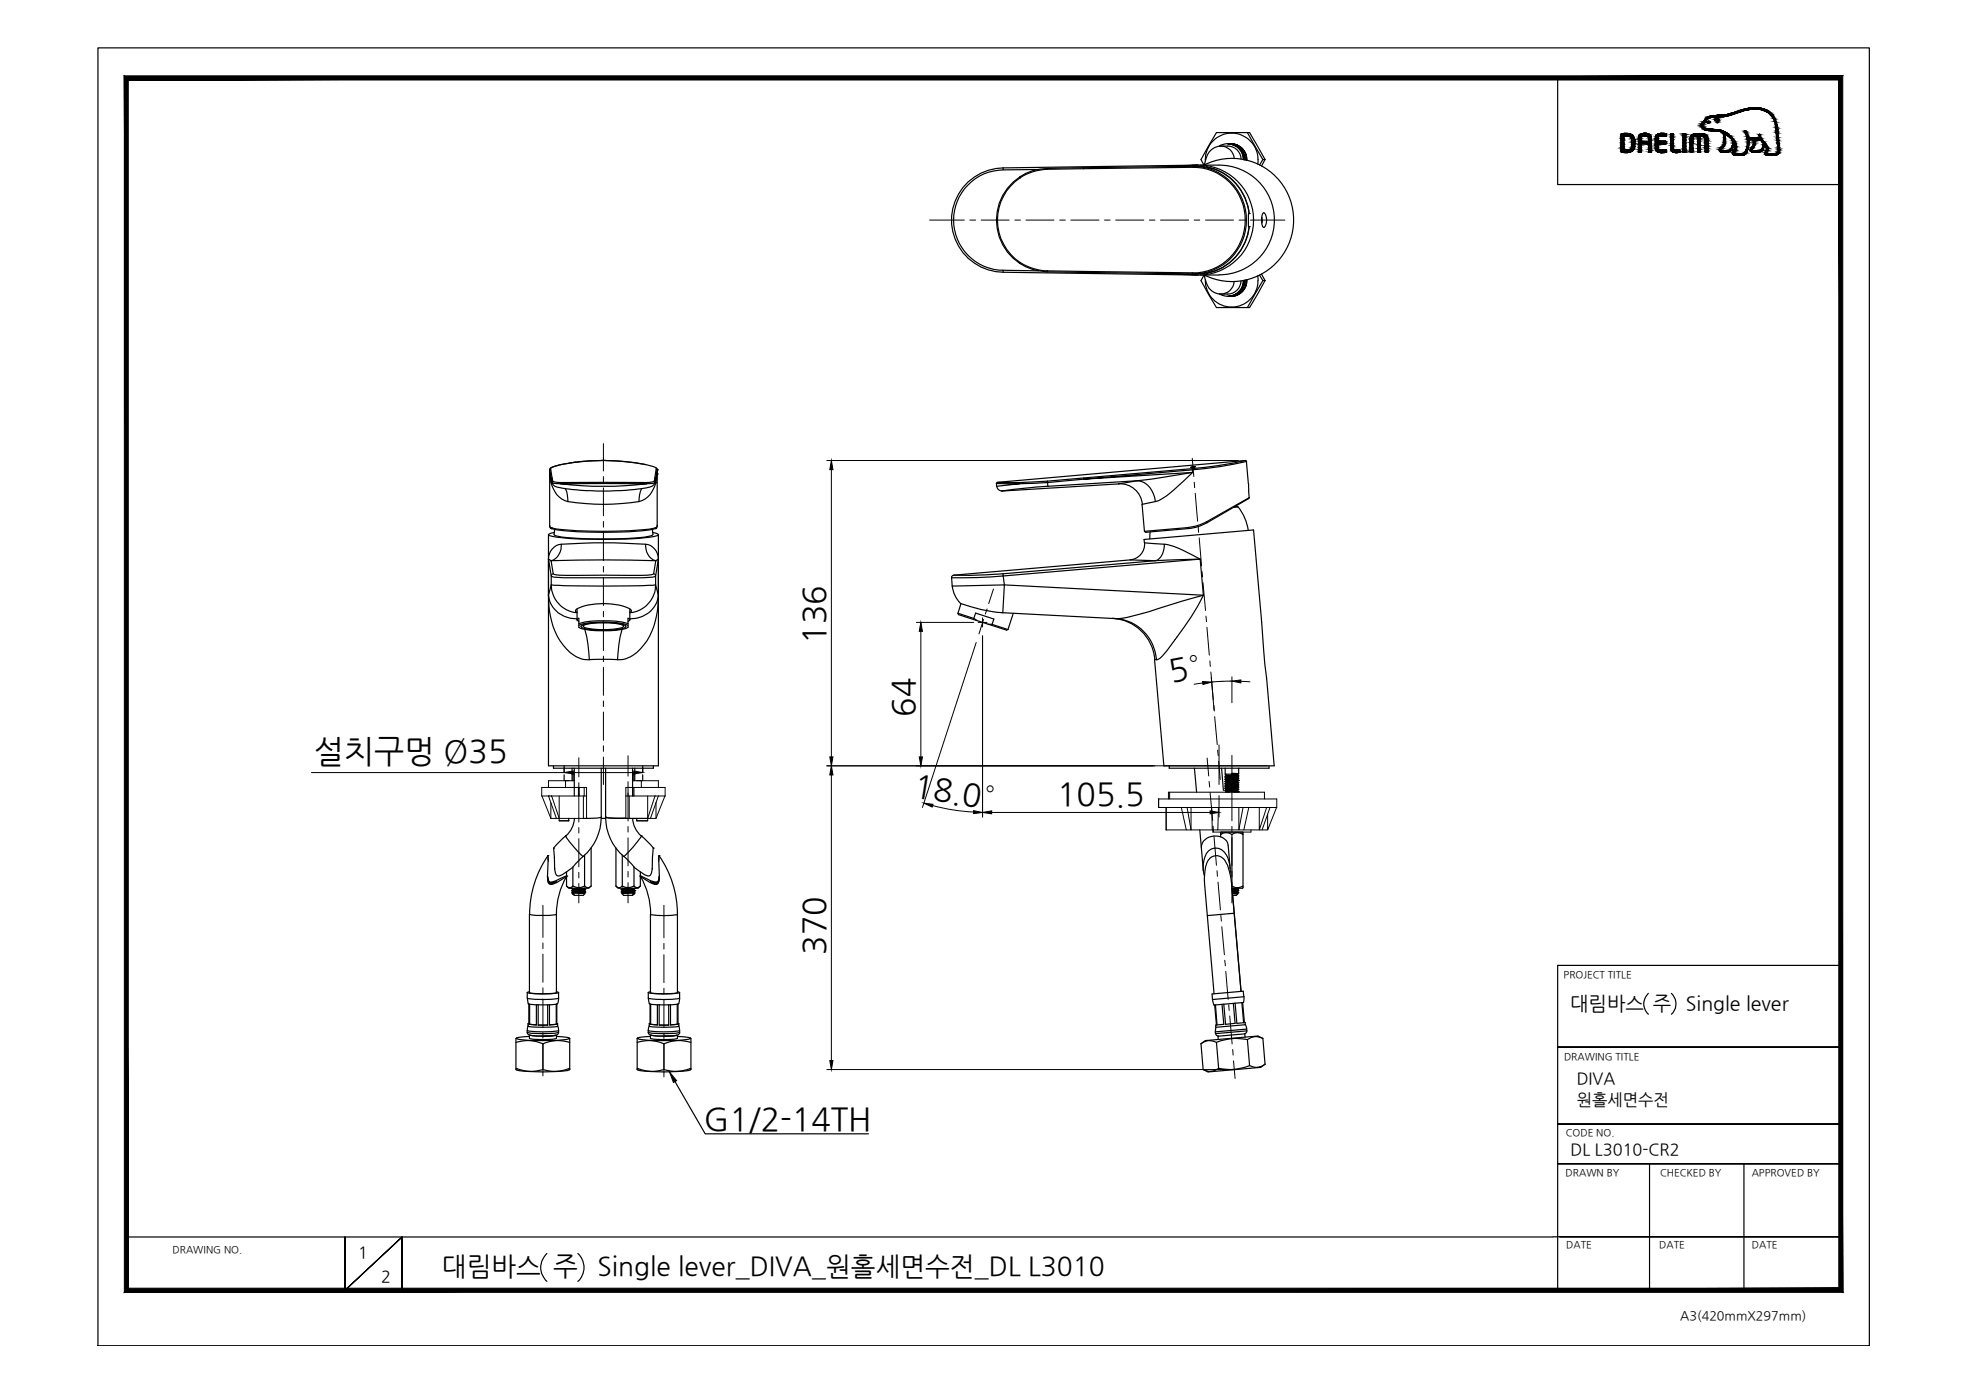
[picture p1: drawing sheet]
<svg xmlns="http://www.w3.org/2000/svg" width="420mm" height="297mm" viewBox="0 0 420 297" stroke-linecap="round" stroke-linejoin="round" font-family="sans-serif">
<defs><g id="words">
<g font-size="6.8">
<text x="176.1" y="137.4" transform="rotate(-90 176.1 137.4)">136</text>
<text x="249.9" y="145.6" transform="rotate(-11 249.9 145.6)">5°</text>
<text x="195.1" y="152.9" transform="rotate(-90 195.1 152.9)">64</text>
<text x="67" y="162.6">설치구멍 Ø35</text>
<text x="194.8" y="169.9" transform="rotate(9 194.8 169.9)">18.0°</text>
<text x="225.6" y="171.8">105.5</text>
<text x="176.1" y="203.8" transform="rotate(-90 176.1 203.8)">370</text>
<text x="150.2" y="241.1">G1/2-14TH</text>
</g>
<g font-size="5.6">
<text x="94.3" y="272.2">대림바스 주</text>
<text x="127.5" y="272.2">Single lever_DIVA_원홀세면수전_DL L3010</text>
</g>
<g font-size="4.2">
<text x="335.1" y="215.4">대림바스 주</text>
<text x="359.8" y="215.4">Single lever</text>
</g>
<g font-size="3.5">
<text x="336.5" y="231.4">DIVA</text>
<text x="336.5" y="235.7">원홀세면수전</text>
<text x="335.1" y="246.4">DL L3010-CR2</text>
<text x="76.4" y="268.5">1</text>
<text x="81.3" y="273.6">2</text>
</g>
<text font-size="2.7" x="358.5" y="281.6">A3(420mmX297mm)</text>
<g font-size="2.1">
<text x="333.7" y="208.6">PROJECT TITLE</text>
<text x="333.7" y="226.2">DRAWING TITLE</text>
<text x="334.1" y="242.4">CODE NO.</text>
<text x="334.1" y="251">DRAWN BY</text>
<text x="354.2" y="251">CHECKED BY</text>
<text x="373.8" y="251">APPROVED BY</text>
<text x="36.8" y="267.4">DRAWING NO.</text>
<text x="334.2" y="266.4">DATE</text>
<text x="354.1" y="266.4">DATE</text>
<text x="373.8" y="266.4">DATE</text>
</g>
</g></defs>
<!-- layer: 0 -->
<g fill="#000" stroke="#000" stroke-width=".21">
<path d="M177.4 98.3l.3 1.9h-.6zM196.5 132.8l.3 1.9h-.6zM256.6 145.4l2 .2-1.9 .5zM262.9 145.3l1.9-.2v.6zM120.4 164.9l1.9-.4v.7zM135.2 164.5l1.9 .4-1.9 .3zM177.1 161.5h.6l-.3 1.9zM177.4 163.4l.3 2h-.6zM196.2 161.5h.6l-.3 1.9zM197.1 171.4l2 .2-.2 .6zM207.8 173l1.9 .4-1.9 .2zM209.7 173.4l1.9-.4v.7z"/>
<path d="M258.2 173l1.9 .4-1.9 .3zM142.9 228.7l1.5 1.9-.7 .4zM177.1 226.3h.6l-.3 1.9z"/>
<path d="M27.4 274.9l-.9 .9 365.9-.9zM26.5 275.8l365.9-.9 .8 .9zM392.4 17.1v257.8l.8 .9zM393.2 16.2v259.6l-.8-258.7zM27.4 17.1h365l.8-.9zM26.5 16.2h366.7l-365.8 .9zM26.5 16.2l.9 258.7v-257.8zM26.5 16.2l.9 258.7-.9 .9z"/>
</g>
<g fill="none" stroke="#000" stroke-width=".25">
<path d="M20.9 10.2h378v277h-378zM332.4 16.6v22.8h60.4M368.5 32.5h.1M119.3 175.1h2.1M120.4 163.4v1.3M120.4 165.3v1.3M121.4 174.6v.5M128.3 174.6h.9M133.5 174.6h4.7M135.9 174.6v.5h2.3M137.1 163.4v1.3M137.1 165.3v1.3"/>
<path d="M351.7 212a3 3 0 0 0 0 4.4M356.6 212a3 3 0 0 1 0 4.4M392.8 206h-60.4v69.7M144 230.8l6.5 11.1h34.8M332.4 223.4h60.4h-60.4M332.4 239.9h60.4h-60.4M332.4 248.3h60.4h-60.4M352 248.3v27M372.1 248.3v27M27 264h304.4M73.6 264v11.4l12.2-11.4-12.2 11.4zM85.8 275.4v-11.4v11.4"/>
<path d="M116.7 267.5a4 4 0 0 0 0 5.9M123.3 267.5a4 4 0 0 1 0 5.9M331.4 263.9h61.4h-59.9M341 275.3h51.8"/>
</g>
<g fill="none" stroke="#000" stroke-width=".21">
<path d="M176.4 98.3h87.9M177.4 100.2v61.3M195.5 132.8h12.3M196.5 134.7v26.8M208.3 137.1l-11.5 35.2M209.7 135.7v38.6M256.7 145.7l-1.9 .3M258.5 144.6l.6 6.9M262.9 144.4v5.6M262.9 145.3l-4.3 .2M264.8 145.4l1.9 .1M120.4 163.8v1.1h-54"/>
<path d="M122.3 164.9h12.9M137.1 163.8v1.1M176.4 163.4h94.1M177.4 165.4v60.9M199 171.9a40.5 40.5 0 0 0 8.8 1.4M211.6 173.4h46.6M260.1 169.8v4.5M176.4 228.2h85.1"/>
</g>
<!-- layer: DEF_LAYER_ASSEM_MEMBER -->
<g fill="none" stroke="#000" stroke-width=".25">
<path d="M214.1 35.8a11.1 11.1 0 0 0-11.1 11.2 11.1 11.1 0 0 0 11.1 11.1M214.1 35.8l-.1 .5M217.6 37.8a11 11 0 0 0 0 18.4M217.6 37.8l.1 .1M217.7 37.9a10.8 10.8 0 0 0-4.4 12.1 10.8 10.8 0 0 0 10.2 7.8M221.6 36.2l-7.6 .1a10.7 10.7 0 0 0-10.5 10.7 10.7 10.7 0 0 0 10.5 10.7M223.5 36a10.4 10.4 0 0 0-5.9 1.8M223.5 36.1a11 11 0 0 0-5.8 1.8M223.5 36v.1M231.3 35.8l-7.8 .2M231.3 36l23.1-.3a11.3 11.3 0 0 1 11.3 11.3 11.3 11.3 0 0 1-11.3 11.2M231.3 36l-7.8 .1"/>
<path d="M231.3 35.8v.2M254.5 35.5l-.1 .2M254.6 35.5a11.5 11.5 0 0 1 11.4 11.5 11.5 11.5 0 0 1-11.4 11.4M255.1 35.5h-.5M255.5 35.2l-6.4 .4M255.6 35.2l-41.5 .6M255.8 35.2a11.7 11.7 0 0 1 11.7 11.8 11.7 11.7 0 0 1-11.7 11.7M255.8 35.2l-2.3 .2M256.1 35.2h4M257 35v.2M257.2 34.2a5.6 5.6 0 0 1 6-5.8 5.6 5.6 0 0 1 5.2 6.6M257.4 35.6l-2.9-.1-23.2 .3"/>
<path d="M257.5 35.6h.1M257.5 35.6a11.3 11.3 0 0 1 9.1 10M257.5 35.6a11.4 11.4 0 0 1 9.1 10M260.1 35.2a11.7 11.7 0 0 1 11.8 11.7 11.7 11.7 0 0 1-11.8 11.7M260.5 31.2a3.5 3.5 0 0 0-3.3 3.1l-.2 .7 .2 .1M260.5 31.2a2.9 2.9 0 0 1 2.9 2.6M260.5 31.2a3.6 3.6 0 0 1 3.8 1.2l.5 1v.6M262 30.7l-.8 .1-1 .4M262 30.7a3.3 3.3 0 0 1 3.4 3.4 3.3 3.3 0 0 0-3.3-3.4 3.3 3.3 0 0 1 3.2 3.4M262.7 30.7a3.3 3.3 0 0 1 3.4 3.5 3.3 3.3 0 0 0-3.4-3.5 3.3 3.3 0 0 1 3.3 3.5M262.7 30.7h-.3M263.6 31h.1"/>
<path d="M263.7 31.1a3.1 3.1 0 0 1 2 3M263.8 31.2h.1M263.9 31.2l.3 .3M264 31.2l.9 .8 .5 .6M264.5 31.8l.9 .9M265.1 32.7h.3M265.2 33h.3M265.5 33v1.1M265.5 33l.2 1.1M266.2 28.3l3.3 5.8M269.5 34.1h.4M269.5 34.1l-.7 1.1"/>
<path d="M269.9 34.1l-3.3-5.8h-7l-3.3 5.8 .6 1.1a13.2 13.2 0 0 1 19.1 11.6 13.2 13.2 0 0 1-19.1 11.9l-.6 1.2 3.3 5.7h7l3.3-5.7M269.9 34.1l-.7 1.3M214 57.7l.1 .4M214 57.7l7.6 .1M214.1 58.1l41.5 .6M217.6 56.2a11.3 11.3 0 0 0 5.9 1.8M217.7 56l-.1 .2M223.5 58l31 .4M223.5 57.8l7.8 .1M223.5 57.8v.2M231.3 57.9v.2M231.3 57.9l23.1 .3"/>
<path d="M249.1 58.4l6.4 .3M253.5 58.5l2.3 .2M254.4 58.2l.1 .2M256.1 58.7h4M257 58.8a4.4 4.4 0 0 0 2.8 3.9l.7 .1M257.2 58.8l-.2 .1M257.2 58.8h.1M257.2 59.7v.2M257.5 58.3l-3 .1M257.5 58.3h.1M264.8 60a2.89 2.89 0 0 1-2.9 2.8h-1.4M265.3 59.9a3.3 3.3 0 0 1-3.2 3.3 3.3 3.3 0 0 0 3.3-3.3 3.4 3.4 0 0 1-5.2 2.8"/>
<path d="M265.5 59.8v1.1M265.7 59.8l-.2 1.1M265.7 59.8a3 3 0 0 1-2.1 3M266 59.7a3.3 3.3 0 0 1-3.3 3.5 3.3 3.3 0 0 0 3.4-3.5 3.3 3.3 0 0 1-3.4 3.5M266.6 48.4a11.3 11.3 0 0 1-9.1 9.9M266.6 45.6h-.2v.3v2.1v.4h.2M266.6 48.4a11.2 11.2 0 0 1-9.1 9.9M266.6 48.4h.1M266.6 45.6h.1M268.4 58.9a5.6 5.6 0 0 1-5.1 6.6 5.6 5.6 0 0 1-6.1-5.6M268.8 58.7l.7 1.2M269.2 58.5l.7 1.4"/>
<path d="M269.3 46.4v.6M269.3 47.4v.2M269.4 46.9l-.1 .5M269.5 59.9l-3.3 5.7M269.5 45.5l.2-.1a2.37 2.37 0 0 1 0 3.1h-.1a3.1 3.1 0 0 1-.1-3zM269.5 59.9h.4M262.4 63.2h.3M262.7 63.2h.1M263.3 60.1a2.82 2.82 0 0 1-2.8 2.7M263.7 62.9h-.1M263.8 62.7h.1M264.2 62.5l-.3 .2"/>
<path d="M265.1 61.3h.3M265.2 60.9h.3M265.4 61.3l-.9 .8M265.4 61.3l-.5 .7-.9 .7M121.5 98.8l-2.1 .4-1.8 .6-.1 .2 .3 2-.2 .2M121.9 98.8h-.3M122.4 98.7l-.5 .1M122.9 98.6h-.5M123.4 98.6h-.5M126.9 98.3l-3.5 .2M128.3 98.3h-1.4M129.2 98.3a48.8 48.8 0 0 1 8.6 .9"/>
<path d="M129.2 98.2h-.9M254.1 99.7l.9-.1zM265.8 98.3l.2 .2M266 98.5a78.8 78.8 0 0 1-11.5 1.8M266 98.5l.4 4.8M117 119.3a3.1 3.1 0 0 1 2.8-3.2l6.7-.3h4.5l6.7 .3a3.1 3.1 0 0 1 2.8 3.2M117 119.3l.6 3.6v1.9M117 114.1l1 .4a92.1 92.1 0 0 0 21.6 0l.9-.4M117 114.1v49.3h23.5v-49.3M117.3 100.3a1.56 1.56 0 0 1 1.6-.9 44.9 44.9 0 0 1 20.7 .2 .73 .73 0 0 1 .6 .7M117.3 100.3h.1M117.3 101.1l.3 1.9"/>
<path d="M117.3 101.1h.1M117.3 100.3l.3 1.9M117.3 100.8l.3 1.4M117.3 112.1l.2 .5M117.3 100.2v12.2l.3 .4M117.3 101.1l.5 1.9M117.4 101.1l-.1-.3v.3M117.5 100l-.2 .3M117.5 112.6l.1 .2M117.5 112.6h.1M117.6 103a5.1 5.1 0 0 0 3.6 4M117.6 103h.1"/>
<path d="M117.6 119.6a368.9 368.9 0 0 1 22.3 0l-.4 2.8-.6 .3a74.8 74.8 0 0 1-10.1 0 74.8 74.8 0 0 1-10.2 0l-.5-.3zM117.6 102.2l.2 .7M117.6 112.8h.1M117.6 112.8a22.5 22.5 0 0 0 5.6 .7 69 69 0 0 0 16.7-.7M117.6 112.6a75.8 75.8 0 0 0 19.5 .4l2.8-.4M117.6 112.6h.1M117.8 103h.1M117.8 103a2.65 2.65 0 0 0 2.4 1.2 60.4 60.4 0 0 0 18.5-.3l.6-.3 .5-.6M117.8 103l.1-.3 .9 .2 .9 .1h18.1M117.8 103l.3 .1 1.4 .1 .2-.2M117.8 102l.2 .7M118.2 114.1l.3 .2a37.8 37.8 0 0 0 10.3 .7h2.5a32.5 32.5 0 0 0 7.8-.7l.2-.2"/>
<path d="M118.3 113.6l-1 .3-.3 .2M118.4 113l-.2 1.1M119.5 103.2h18.5a77.7 77.7 0 0 1-18.5 0zM119.8 116.1a3.4 3.4 0 0 1-2.2 3.5l-.6-.3M120.6 104.3l.3 .6 .3 2.1M121.2 107a48.7 48.7 0 0 0 15.1 0M136.9 104.3l-.4 1.3-.2 1.4M137.7 116.1a3.4 3.4 0 0 0 2.2 3.5l.6-.3M137.8 103l.2 .2M137.8 103l.9-.1 .9-.2 .2 .3M139.2 113l.1 1.1M139.3 113.6l.6 .2 .6 .3"/>
<path d="M139.7 102l-.1 .7M139.8 103h.1M139.8 103l-.4 .1-1.4 .1M139.9 112.8h.1M139.9 112.6h.1M139.9 103h.1M139.9 103a5.1 5.1 0 0 1-3.6 4M140 102.2l-.2 .7M140 112.6l-.1 .2M140 112.6h-.1M140.2 101.1h.1M140.2 112.1v.3l-.3 .4"/>
<path d="M140.2 100.3h.1M140.2 112.1l-.2 .5M140.2 100.3l-.3 1.9 .3-1.1M140.2 100.8v.3M140.2 100.3l-.2-.3-.3 2 .2 .2M140.2 101.1l-.3 1.9M140.2 100.2v11.9M140.3 100.8l-.5 2.2M140.3 100.8v.3M140.5 119.3l-.6 3.6v1.9M212.6 103.2h5l-4.9 .6M212.6 103.2l.1 .6"/>
<path d="M212.7 103.8a1.04 1.04 0 0 0 1.1 .9M212.8 102.9l4.9 .1M217.7 103l-.1 .2 5.9-.2M223.5 102.7l30.9-2.7a85.5 85.5 0 0 0 11.3-1.7l-52.9 4.6-.2 .3M223.5 102.7l-5.8 .3M223.5 102.7v.3M223.5 103l.1 .8M223.6 103.8l-9.7 1M231.3 102v.2l-7.8 .8M238.7 103.2a4.8 4.8 0 0 1 5.1 4.4M242.7 102.6a3.8 3.8 0 0 1 3.5 2.9l.3 1.5M242.7 102.6l-4 .7-24.9 1.5 .1-.1"/>
<path d="M242.7 102.6l-19.1 1.2M244.2 115.8l-.1-.7 23.4-2 4.4 50.3h-23.5l-2-22.7 .4 .1M244.2 115.8l4.2 .3M244.2 115.8a3.4 3.4 0 0 1-3 3.7M244.3 113.3l.2 .3M245.4 113.5v1.5M246.6 119.6l-5.4-.1-37.7 3.2-.4 .3v.3M246.6 119.6l-32.6 2.8M253.6 112.8l-9.1 .8M254.4 100l.1 .3M254.5 100.3l-23.2 1.9 23.2-1.4M254.5 100.3v.5"/>
<path d="M254.5 100.8l-1.8 1.7a23.9 23.9 0 0 1-5.5 4.4l-3.5 .7 .5 5.8 9.3-.8 .1 .2M254.5 100.8l-11.8 1.8M256.1 119.3l-9.5 .3M256.1 119.3l-1.9-1a15.1 15.1 0 0 0-5.8-2.2 3.4 3.4 0 0 1-1.8 3.5M256.1 119.3l.7 7.7M256.1 119.3l-42 3.6M257.5 111.3l-2.2 .9-1.8 .3M257.5 111.5l-1.6 .8-2.3 .5M263.4 108.1l.7 .1-.9 .1M264.2 108.2a10.6 10.6 0 0 1 2.2 4.9M266.4 104.7l.2 1.5M266.4 103.3l.1 1.4"/>
<path d="M266.6 106.2l-.2 .2-8.9 5.2M266.6 106.2l-9.1 5.2v.2M117 127a5.7 5.7 0 0 0 6.1 5.1M117 127a15.6 15.6 0 0 0 4.7 12.2l1.3 1 1.1 .4 1.7 .2-.3-3.3-.7-3.2M117.6 124.8a6 6 0 0 0 5.5 5.9M117.6 124.8a234.4 234.4 0 0 0 21.6 .1l.7-.1M117.6 124.8l-.6 2.2M118.1 122.4l-.3 .2-.2 .3 .3 .2a221.4 221.4 0 0 0 21.4 .1l.6-.3-.1-.3-.3-.2M123.1 132.3l.4 .3M123.1 132.3l.4-.4v2a10.8 10.8 0 0 0 5.3 .7 10.8 10.8 0 0 0 5.2-.7v-2l.4 .4M123.1 130.7l-.3-.3a1.43 1.43 0 0 1 1.3-.9 14.5 14.5 0 0 1 10.4 .5l.2 .4-.3 .3M123.1 129.9v2.4"/>
<path d="M123.5 133.1a23.5 23.5 0 0 1 10.5 0M123.5 133.4a18.6 18.6 0 0 1 9.2-.4l1.3 .4M124.1 133.5a3.6 3.6 0 0 1 2.2-.5 15.2 15.2 0 0 1 7.2 .5v.3a4.2 4.2 0 0 1-2.2 .6 14.9 14.9 0 0 1-7.2-.6zM124.4 133.3v.3M124.5 133.5l.1-.1a17.2 17.2 0 0 1 8.3 0l.2 .2-.1 .1a13.7 13.7 0 0 1-7.6 .4l-.8-.3-.2-.2zM133.1 133.3v.3M134.4 132.3l-.4 .3M134.4 129.9v2.4M139.9 124.8a6 6 0 0 1-5.5 5.9M139.9 124.8l.6 2.2M140.5 127a5.7 5.7 0 0 1-6.1 5.1M140.5 127a15.6 15.6 0 0 1-4.6 12.2l-1.4 1-1 .4-1.7 .2 .3-3.3 .6-3.2"/>
<path d="M203.1 123.3l.1 1.8 11.1-.3-.3 6M203.2 125l.4 1.8 .6 1 .8 1a33 33 0 0 0 8.8 1.9l24.3 1.3M204.4 130.9l.1 .3 10.3 3.3 .3-.2M204.4 130.9l3.4 1.1M205 128.8l-.6 2.1M207.8 132l.4-1.2 3.9 1.3-.4 1.1M207.8 132l.7 .4M210.8 133.2h.9M211.7 133.2l3.4 1.1M214 122.4l-7 .4-3.5-.1M214 122.4l.1 .5M214.1 122.9l-5.5 .3-5.5 .1"/>
<path d="M214.1 122.9l.2 1.9 42.5 2.2M216.2 130.9l-1.1 3.4M237.4 131.9a9.6 9.6 0 0 1 9 8.8M238.1 132a9.5 9.5 0 0 1 8.7 8.8M256.8 127a69 69 0 0 1-9.3 13.5l-.7 .3M256.8 127l-4.7 1.3a94.6 94.6 0 0 1-12.8 3.7h-1.2M131.8 140.8h-6M118.1 163.4v.5h21.3v-.5M120.7 178.4h.1M122.1 163.9v2.7M122.1 165.2h.4M122.3 165.2v1.4"/>
<path d="M122.5 163.9v6M122.6 174.6a5.8 5.8 0 0 1-2.8 4.6l-1.6 1.7M128.3 174.4a10.9 10.9 0 0 1-3.9 8.4l-1.9-2.1-1.8-2.3M128.3 174.4l-.7 .2h-2.4M128.3 163.9v10.5M129.2 174.4h.1M129.2 174.4a10.9 10.9 0 0 0 3.9 8.4M129.2 174.4l1.1 .2h3.2h-2.8zM129.2 163.9v10.5M135 165.2h.5M135 163.9v6M135 174.6l.4 1.8 .6 1.1 .9 .9"/>
<path d="M135.2 165.2v1.4M135.5 163.9v2.7M136.8 178.4h.1M136.8 178.4l-1.7 2.4-2 2M136.9 178.4l2.5 2.5M249.5 163.4v.5h21.3v-.5M254.9 163.9l.4 5.2M256 177.1l.8 8.7M260.7 163.9l.4 4.8M113 195.1a14.7 14.7 0 0 0 5.6 .1l.1-.1v16.7a15.9 15.9 0 0 1-5.6 .1l-.1-.1zM116.8 187a1.33 1.33 0 0 0 .6 1.4l1.3-.3a1.44 1.44 0 0 1-1.6 .3l-.3-1.3M116.9 182.6h.1"/>
<path d="M116.9 182.6l.1 .9zM116.9 182.6a21.9 21.9 0 0 0-3.9 12.5M117 183.8l-.2 3.2a1.47 1.47 0 0 0 .6 1.7 6.5 6.5 0 0 0 3.5-1.7M117 183.5v.3M118.1 181h.1M118.1 181l.2 2M118.3 183v.1M118.3 183.1l.1 2.2M120.9 187a16.2 16.2 0 0 0-2.2 8.1M120.9 187h.1M120.9 187l-1.2 .4a2.75 2.75 0 0 1-2.5 .7l-.3-.5v-.5M122.2 185.1a8.3 8.3 0 0 1-2.8 1.8 .75 .75 0 0 1-.9-.8l-.2-.7"/>
<path d="M124.4 182.7l-2.2 2.4M133.1 182.7l2.2 2.4M135.3 185.1a7.5 7.5 0 0 0 2.9 1.8 .74 .74 0 0 0 .9-.8l.1-.7M136.6 187h.1M136.6 187l3 1.2a.84 .84 0 0 0 .9-.3 .84 .84 0 0 0 .2-.9M136.6 187l2.1 1.3 1.1 .4a.6 .6 0 0 0 .7-.4l.2-1.2M136.6 187a16.2 16.2 0 0 1 2.2 8.1M138.8 195.1a15.9 15.9 0 0 0 5.6 .1l.2-.1v16.7a15.6 15.6 0 0 1-5.6 .1l-.2-.1zM139.4 181h.1M139.4 181l-.2 4.3M140.6 183.5l.1 3.6M140.6 182.6h.1"/>
<path d="M140.6 182.6v.9M140.6 182.6a21.9 21.9 0 0 1 4 12.5M140.7 186.9l-.1 .9-.3 .5-.4 .1-1.1-.3a1.44 1.44 0 0 0 1.6 .3l.3-1.2M256.4 180.8a2.94 2.94 0 0 1 4.1-2.2 2.41 2.41 0 0 1 1.6 1.8l.4 4.9M256.8 185.8l.2 1M262.5 185.3v1.1M262.5 185.3a4.5 4.5 0 0 0-2.2-4.1 2.36 2.36 0 0 0-3.2 1.7 6.5 6.5 0 0 0-.3 2.9M263 191.1l1.8 20.5-2.1-23.6-.2-1.7a5.3 5.3 0 0 0-1.9-3.4 2.12 2.12 0 0 0-3.1 1.3l-.4 1.7-.1 2.6 2.1 23.6M263.4 194.9l-5.8 .5M112.5 211.8v1.2a14.3 14.3 0 0 0 5.9 .2l.8-.2v-1.2M112.5 211.8a14.3 14.3 0 0 0 5.9 .2l.8-.2M112.5 219.9a14.3 14.3 0 0 0 5.9 .2l.8-.2"/>
<path d="M112.5 219.9v.4M112.6 213l.1 1.2M112.7 218.9l-.2 1M112.7 218.5v.5a19 19 0 0 0 6.1 0h.2v-.5M112.7 214.2l.1 .1M112.8 218.4l-.1 .1M112.8 214.3v4.3l-.1-.1M112.8 214.3h.2M112.9 211.6l-.4 .2M113 211.6h.1M113 214.3l1.5 .1v4.3l-1.5-.1zM114.5 214.4h2.8"/>
<path d="M114.8 214.4v4.4h2.1v-4.4M114.9 218.7h2M117.2 214.4l1.5-.1v4.3l-1.5 .1zM118.7 211.6l.5 .2M118.7 211.6h.1M118.8 211.7h.1M118.8 218.4l.2 .1M118.8 214.3v4.3l.2-.1M118.8 214.3h-.1M119 218.9l.2 1M119 214.2l-.2 .1M119.2 213l-.2 1.2"/>
<path d="M119.2 219.9v.4M138.3 211.8a14.3 14.3 0 0 0 5.9 .2l.8-.2M138.3 211.8v1.2a14.3 14.3 0 0 0 5.9 .2l.8-.2v-1.2M138.3 219.9a14.3 14.3 0 0 0 5.9 .2l.8-.2M138.3 219.9v.4M138.4 213l.1 .9 .2 .4M138.5 218.9l-.2 1M138.5 218.5v.5a19 19 0 0 0 6.2 0h.2v-.5M138.7 218.4l-.2 .1M138.7 214.3v4.3l-.2-.1M138.7 214.3h.1M138.8 211.6l-.5 .2"/>
<path d="M138.8 211.6h.1M138.8 214.3l1.5 .1v4.3l-1.5-.1zM140.7 214.4v4.4h2v-4.4M140.7 218.7h2M143.1 214.4l1.4-.1v4.3l-1.4 .1zM143.1 214.4h-2.8M144.6 211.6h.1M144.6 211.7l.4 .1M144.7 218.4l.2 .1M144.7 214.3v4.3l.2-.1M144.7 214.3h-.2M144.9 218.9l.1 1"/>
<path d="M145 213l-.1 .9-.2 .4M145 219.9v.4M258.6 212.1l6.7-.6 .1 1.2-6.7 .6zM258.7 213.3l.3 1.1M259.5 219.2l-.1 1M260.8 214.3l.3 4.3-1.4 .1-.3-4.3M263.2 214.1l.4 4.3-2.1 .2-.4-4.3M265 213.9l.4 4.3-1.5 .2-.3-4.3M265.2 213.9l.3 4.3h.2v.5l-6.3 .5v-.4h.2l-.4-4.4M265.3 213.9l-6.3 .6M265.4 212.7v1.2M265.8 218.7l.2 .9"/>
<path d="M266 220l-.1 .5-.3 .1M110.1 222.4a8.1 8.1 0 0 1 5.8 .3M110.1 228a8.3 8.3 0 0 0 5.8 .2M110.3 221.5l-.2 .1v6.6l.2 .1a37 37 0 0 0 10.8 .1l.5-.2M110.3 221.5h-.1a1.33 1.33 0 0 0 1.3 .4 31.8 31.8 0 0 0 9.9-.3v-.1M112.5 220.3l.3 .5 .5 .2M112.5 220.3l.1 .1a22.7 22.7 0 0 0 6.4 0l.2-.1M113 221.2l-2.7 .3M113 220.9v.7a15.6 15.6 0 0 0 5.6 .1l.1-.1v-.7M113.1 220.9a15 15 0 0 0 5.4 .1l.1-.1M113.1 220.9l2.8 .2M115.9 222.7v5.5"/>
<path d="M118.6 220.9l-2.7 .2M118.7 221.2l2.7 .3M119.2 220.3l-.1 .4-.4 .2-2.8 .2M121.4 221.5l.2 .1M121.6 222.4a8 8 0 0 0-5.7 .3M121.6 221.6v6.6M121.6 228a8.4 8.4 0 0 1-5.7 .2M136 222.4a8 8 0 0 1 5.7 .3M136 221.6v6.6M136 228l.2 .1M136.1 221.5h-.1a1.33 1.33 0 0 0 1.3 .4 36.2 36.2 0 0 0 9.8-.2l.2-.2M136.1 221.5l-.2 .1"/>
<path d="M136.2 228.1a8.2 8.2 0 0 0 5.5 .1M138.3 220.3l.2 .4 .6 .3M138.3 220.3l.1 .1a22.7 22.7 0 0 0 6.5 0l.1-.1M138.8 221.2l-2.7 .3M138.8 220.9v.7a15.9 15.9 0 0 0 5.6 .1l.2-.1v-.7M138.9 220.9l2.8 .2M138.9 220.9a14.5 14.5 0 0 0 5.4 .1l.2-.1M141.7 222.7v5.5M144.5 220.9l-2.8 .2M144.6 221.2l2.7 .3M145 220.3v.2l-.4 .4-2.9 .2M147.3 221.5l.1 .1v6.6l-.1 .1a36.8 36.8 0 0 1-10.8 .1l-.6-.2"/>
<path d="M147.4 222.4a8.1 8.1 0 0 0-5.7 .3M147.5 228a8.5 8.5 0 0 1-5.8 .2M256.3 222.7l.4 5.5M256.7 228.2l.8 .3 .9 .1M258.5 228.6h-.1M259.3 220.2l6.7-.6 .1 .4-6.7 .6zM259.4 220.6l.1 .2 .5 .3M259.6 222.4l.4 5.6M265.6 220.6l-5.7 .5 .1 .7M265.6 220.6l.1 .7M266.2 221.8a11 11 0 0 0-6.6 .6 2.85 2.85 0 0 0-3.3 .3M266.2 221.8l.4 5.6"/>
<path d="M266.6 227.4a11 11 0 0 1-6.6 .6l-.7 .4-.9 .2M266.6 227.4l1.7 .4M268.4 227.8h.1M268.9 227.6l-.5 .2M269 227.6h-.1M269.5 221.6a2.94 2.94 0 0 0-3.3 .2M269.5 221.6l-1.1-.5-11.2 1-.9 .6M269.5 221.6l.4 5.5M269.9 227.1l-.9 .5M269.9 227.1l-.9 .7-11.2 .9-1.1-.5"/>
</g>
<!-- layer: BODY -->
<g fill="none" stroke="#000" stroke-width=".21">
<path d="M198.4 47h7.4M207 47h1.2M209.4 47h5.9M216.6 47h1.1M218.9 47h6M226.1 47h1.2M228.5 47h6M235.7 47h1.2M238.1 47h6M245.3 47h1.2M247.6 47h6M254.8 47h1.2"/>
<path d="M257.2 47h6M264.4 47h1.2M266.8 47h7.4M128.8 94.7v5.8M254.4 97.8l.3 3.9M128.8 101.7v1.2M128.8 104.1v6M128.8 111.3v1.2M128.8 113.7v5.9M254.8 102.9l.1 1.2M255 105.3l.6 5.9M255.7 112.4l.1 1.2"/>
<path d="M255.9 114.8l.5 5.9M128.8 120.9v1.2M128.8 123.2v6M128.8 130.4v1.2M128.8 132.8v6M208.7 132.8h1.9M209.7 131.8v2M209.9 132.2l-1 3.1M210.6 129.9l-.3 1.1M212 125.7l-1 3.1M256.5 121.9l.1 1.2M256.7 124.3l.5 6"/>
<path d="M257.3 131.5l.2 1.2M257.5 133.9l.5 5.9M128.8 140v1.2M128.8 142.4v6M128.8 149.6v1.2M128.8 151.9v6.1M128.8 159.1v1.2M258.2 141l.1 1.2M258.4 143.4l.5 6M259 150.6l.1 1.1M259.2 152.9l.5 6M260.1 159v8.4"/>
<path d="M123.5 161.7v4.1M123.5 167v1.2M123.5 169.4v6M123.5 176.6v1.2M123.5 179v6M128.8 161.6v5.8M134 161.3v4.3M134 166.8v1.2M134 169.2v6M134 176.4v1.2M134 178.8v6M257.6 161.8l.3 3.8"/>
<path d="M258 166.8l.1 1.2M258.2 169.1l.6 6M258.9 176.3v1.2M259.1 178.7l.5 5.9M259.8 160.1l.2 1.2M260 162.4l.4 3.9M262.9 161.2v4.3M262.9 166.8v1.2M262.9 169.1v6M262.9 176.3v1.2M262.9 178.7v6M115.9 193.2v6.8"/>
<path d="M123.5 186.2v1.1M123.5 188.5v4.2M134 185.9v1.2M134 188.4v4.3M141.7 193.2v6.9M259.7 185.8l.1 1.2M259.9 188.2l.5 6M260.5 195.3l.1 1.3M260.7 197.8l.6 5.9M262.9 185.9v1.2M262.9 188.3v4.4M115.9 201.2v1.2"/>
<path d="M115.9 203.6v6M115.9 210.8v1.2M115.9 213.2v6M141.7 201.3v1.2M141.7 203.7v6M141.7 210.9v1.2M141.7 213.3v6M261.4 204.9l.1 1.2M261.6 207.3l.5 5.9M262.2 214.4l.1 1.2M262.4 216.8l.5 6M115.9 220.4v1.1"/>
<path d="M115.9 222.8v6.8M141.7 220.5v1.2M141.7 222.9v6.9M263 224l.1 1.1M263.2 226.4l.4 3.7"/>
</g>
<!-- layer: 1 -->
<g fill="none" stroke="#000" stroke-width=".21">
<path d="M115.6 169.9l1.9 4.7M117 169.9h-1.4v-1.9h9.6v6.6h-5.9M117 169.9h.1M117 169.9h.7l1.6 4.7h-.6zM117.1 169.8h.1M117.5 174.6h1.2M117.5 171.3v3.3M117.7 169.9h5.7M119.3 169.9v5.2h2.1M120.7 166.6v1.4M122.5 166.6h-5.5v1.4M123.4 169.9h1.3"/>
<path d="M123.4 168v1.9M123.6 168v1.9M124.5 169.9v4.7M124.7 169.9h.5M124.7 168v1.9M133.5 169.9h8.4v-1.9h-8.4v6.6M134 168v1.9M134.3 169.9v4.7M135 166.6h5.5v1.4M135.1 168v1.9M135.3 168v1.9M136.8 166.6v1.4"/>
<path d="M138.2 169.9v5.2h-2.3M139.8 169.9l-1.6 4.7h.6l1.7-4.7M139.8 169.8h.1M140 171.3v3.3M141.9 169.9l-1.9 4.7h-1.2M247.3 170.5v1.8M248.8 172.3v4.8h4.3M248.9 172.3v4.8M249.3 170.5v-1.4h20.5v1.4M249.6 169.1v1.4M252.1 172.3h-4.9v-1.8h25.2v1.8h-5.9l-1.1 4.8M252.1 172.3h1.2l.9 4.8h-1.1z"/>
<path d="M253.3 172.3h6.7M253.3 172.3h.1M254.2 172.3v4.8h4.5M258.6 172.3l.1 4.8M258.8 177.1v.5h8.1v-.5M260 172.3h.1M260 172.3h5.2M260 172.3l-.1 4.8h-1.2M264.4 172.3v4.8h6.1M265.2 172.3l-.8 4.8h-4.5M265.2 172.3h1.2M266.5 172.3h.1"/>
<path d="M268.7 172.3v4.8l1.6-4.8M271 172.3l-1.7 4.8M272.4 172.3l-1.9 4.8v-3.3"/>
</g>
<g fill="none" stroke="#000" stroke-width=".25">
<path d="M260.5 177.7l.1-.1h4.6v.5l-1.1-.4-.7 .1-.5 .3-.6-.3-.7-.1-1.1 .4zM260.5 178.1v.5M261.4 163.9v1.3h1.5v-.2l1.4 .1v-1.2M261.4 165.7l2.8 .3 .1 .1-2.9-.3M261.4 166.3h.1M261.4 166.3l2.9 .3M261.4 166.7h.1M261.4 166.7l2.9 .2v.2M261.4 167.2l2.8 .2 .1 .1-2.9-.2M261.4 167.7h.1M261.4 167.7l2.9 .3M261.4 168.2h.1"/>
<path d="M261.4 168.2l2.9 .3-2.9-.3M261.4 168.6h.1M261.4 168.6l2.4 .2 .5 .2M261.4 168.7l2.9 .3M261.4 167.8l2.9 .2M261.4 166.8l2.9 .3M261.4 168.7l.6 .2 1.9 .2M261.4 165.7v.1M261.4 166.7v.1M261.4 167.2v.1M261.4 167.7v.1M261.4 168.6v.1"/>
<path d="M261.4 165.8l.3 .2M261.4 166.3l.3 .2M261.4 166.8l.3 .1M261.4 167.3l.3 .1M261.4 167.8l.3 .1M261.4 168.2l.3 .2M261.5 165.4l.7 .1M261.5 165.4l.2 .1M261.6 169l.7 .1M261.6 168.5l2.5 .2M261.6 168l2.5 .2M261.6 167.5l2.5 .3"/>
<path d="M261.6 167.1l2.5 .2M261.6 166.6l2.5 .2M261.6 166.1l2.5 .2M261.6 165.6l2.5 .3M261.6 168.4l2.5 .2M261.6 165.2l-.1 .2M261.6 165.5v.1M261.6 166v.1M261.6 166.5v.1M261.6 166.9v.2M261.6 167.4v.1M261.6 167.9v.1"/>
<path d="M261.6 168.4v.1M261.6 168.8v.2M261.6 165.6l-.2 .1M261.6 166.1l-.2 .2M261.6 166.6l-.2 .1M261.6 167.1l-.2 .1M261.6 167.5l-.2 .2M261.6 168l-.2 .2M261.6 168.5l-.2 .1M261.6 169l-.1 .1M261.7 165.5l2.4 .2M261.7 166l2.4 .2"/>
<path d="M261.7 166.5l2.4 .2M261.7 166.9l2.4 .3M261.7 167.4l2.4 .3M261.7 167.9l2.4 .2v.1M262.2 165.5h2.1M262.2 165.5h1.4M262.9 165.2v.2l1.4 .1M262.9 165.3l1.2 .1M262.9 165.2h1.2M262.9 178.1v11l.8 .3h.7l.8-.3v.4h-2.3l1.2 .2M263.7 165.2h.4M264.1 165.2h.1"/>
<path d="M264.1 165.3v.1M264.1 165.7v.2M264.1 166.2v.1M264.1 166.7v.1M264.1 167.2v.1M264.1 167.7v.1M264.1 168.6v.2M264.1 168.7l.2 .2M264.1 168.2l.2 .2M264.1 167.8l.2 .1M264.1 167.3l.2 .1M264.1 166.8l.2 .2"/>
<path d="M264.1 166.3l.2 .2M264.1 165.9l.2 .1M264.1 165.4l.2 .1M264.3 169h.1M264.3 166.6h.1M264.3 165.2h-.2M264.3 169l-.2 .1M264.3 168.5l-.2 .1M264.3 167.5l-.2 .2M264.3 166.6l-.2 .1M264.3 166.1l-.2 .1M264.3 165.6l-.2 .1"/>
<path d="M264.3 168l-.2 .2M264.3 167.1l-.2 .1M265.2 178.1v11M120.9 187v2.1l.5 .4h4.2l.5-.4M120.9 186.1v.8M122.1 189.6h.1M122.1 189.6l2.9 .2M122.1 190h.1M122.1 190l2.9 .3M122.1 190.5l2.7 .2M122.1 190.1l2.9 .3M122.1 189.7l2.9 .2"/>
<path d="M122.1 189.7l.6 .2 2 .1M122.1 190.6h.1M122.1 190.6l.1 .1M122.1 189.6v.1M122.1 190v.1M122.1 190.5v.1M122.1 190.1l.2 .2M122.1 189.5v.1M122.2 190.7l.3 .1h-.2M122.2 190.7l.1 .1M122.2 189.1a2.47 2.47 0 0 0 2.5 0l.6 .3h.3l.5-.3M122.2 185v4.1l-.5 .3h-.3l-.5-.3"/>
<path d="M122.3 190.4l2.4 .2M122.3 189.9l2.4 .2M122.3 190.8h.2M122.3 189.8v.1M122.3 190.3v.1M122.3 190.8h.1M122.3 189.9l-.2 .1M122.3 190.4l-.2 .1M122.3 190.3l2.4 .2M123.3 189.5l1.4 .2M124.7 189.5h.1M124.7 189.5v.2"/>
<path d="M124.7 190v.1M124.7 190.5v.1M124.7 190.6l.1 .1M124.7 190.1l.2 .2M124.7 189.7l.3 .1M124.7 182.5v6.6M124.8 190.7l-.4 .4h-1.9l-.2-.3M125 189.8v.1M125 190.3v.1M125 190.4l-.3 .1M125 189.9l-.3 .1M126.1 180.9v8.2"/>
<path d="M131.4 189.1l.5 .3h.4l.5-.3a2.47 2.47 0 0 0 2.5 0M131.4 180.9v8.2M132.6 189.8v.1M132.6 189.9l.2 .1M132.6 190.4l.2 .1M132.7 190.7l.4 .4h1.9l.2-.3M132.8 182.5v6.6M132.8 190v.1M132.8 190.5v.1M132.8 190.1l-.2 .2M132.8 189.7l-.2 .1M132.9 189.5l-.1 .2"/>
<path d="M134.3 189.5l-1.5 .2M135.2 190.4l-2.4 .2M135.2 189.9l-2.4 .2M135.2 190.4v-.1l-2.4 .2M135.2 190.8h-.2M135.2 189.8v.1M135.2 190.8h.1M135.2 189.9l.3 .1M135.2 190.4l.3 .1M135.3 185v4.1l.5 .3h.3l.5-.3M135.3 190.6h.2M135.4 190.7l-.4 .1h.2"/>
<path d="M135.4 190.7l-.2 .1M135.4 189.5l.1 .1M135.5 189.6h.1M135.5 189.6l-2.9 .2M135.5 190h.1M135.5 190l-2.9 .3v.1l2.9-.3M135.5 190.5l-2.8 .2 .1-.1M135.5 189.7l-2.9 .2M135.5 189.7l-.7 .2-2 .1M135.5 190.6l-.1 .1M135.5 189.6v.1M135.5 190v.1"/>
<path d="M135.5 190.5v.1M135.5 190.1l-.3 .2M136.6 187v2.1l-.4 .4h-4.3l-.5-.4M136.6 186.1v.8M262.9 189.7l1.2 .1M262.9 189.8l1.4 .2zM262.9 190.2l1.2 .1M262.9 190l1.2 .1v.2M263 190.3l1.3 .1v.1M263 190.6l1.1 .2v-.2M263 190.4l1.3 .1-.2 .1M263 190.5l1.1 .1"/>
<path d="M263 190.7l1.1 .1-.3 .3h-.8M264.1 189.7v.1M264.1 190.3l.2 .1M264.1 189.8l.2 .1M264.3 190l-.2 .2M264.3 189.5l-.2 .2"/>
</g>
<g fill="#000" stroke="#000" stroke-width=".21">
<path d="M346.3 32.5h1.2zM346.5 28.5h.9zM347.2 32h1.3zM347.7 29.1h.9zM351.2 29h1.1zM353.7 32.4h1.9zM354.4 32.6h.3zM354.4 28.5h.4zM354.6 29.1h1zM354.9 29.1h.7zM357.4 32.6h.6zM362.2 28.5h.8z"/>
<path d="M363.9 25.4h.4zM364.3 25.9h.6zM364.7 27.9h2.7zM364.4 25.9h.3zM365.8 24.7h3.2zM365.9 25.6h.2zM366.4 24.6h2.6zM366.3 25.2h.2zM366.8 24.6h2.2zM374.2 23h.8zM375 29.8h.6zM375.4 29.5h.4z"/>
<path d="M375.4 28.7h.2zM375.6 29.8h.5z"/>
<path d="M345.9 29h1.3zM345.9 29h1.3z"/>
<path d="M346.3 32.5l1.1 .1zM346.5 32.6h.9z"/>
<path d="M345.9 29.1h.6zM345.9 29.1h.6z"/>
<path d="M345.9 29.1l.6 .2v-.2zM345.9 29.1l.6 .2h-.6z"/>
<path d="M345.9 29.3h.6zM345.9 29.3h.6z"/>
<path d="M345.9 29.3l.6 .3v-.3zM345.9 29.3l.6 .3h-.6z"/>
<path d="M345.9 29.6l.6 .3v-.3zM345.9 29.6l.6 .3h-.6z"/>
<path d="M345.9 29.9l.6 .1v-.1zM345.9 29.9l.6 .1h-.6z"/>
<path d="M345.9 30l.6 .5v-.5zM345.9 30l.6 .5h-.6z"/>
<path d="M345.9 30.5l.6 .3v-.3zM345.9 30.5l.6 .3h-.6z"/>
<path d="M345.9 30.8l.6 .4v-.4zM345.9 30.8l.6 .4h-.6z"/>
<path d="M345.9 31.2h.6zM345.9 31.2h.6z"/>
<path d="M345.9 31.2l.6 .4v-.4zM345.9 31.2l.6 .4h-.6z"/>
<path d="M345.9 31.6l.6 .2v-.2zM345.9 31.6l.6 .2h-.6z"/>
<path d="M345.9 31.8h.6zM345.9 31.8h.6z"/>
<path d="M345.9 31.8l.6 .2v-.2zM345.9 31.8l.6 .2h-.6zM345.9 32h.6zM345.9 32h.6z"/>
<path d="M345.9 32h.6zM345.9 32h.6z"/>
<path d="M345.9 32h.7zM345.9 32h.7z"/>
<path d="M345.9 29h.9zM345.9 29h1.2z"/>
<path d="M345.9 29h.9zM345.9 29l.6 .1zM345.9 29.1h.6zM345.9 29.1h.6z"/>
<path d="M345.9 32h1zM345.9 32h1z"/>
<path d="M345.9 32h1.1zM345.9 32h1.1z"/>
<path d="M345.9 29h1.2zM345.9 29h1.3z"/>
<path d="M345.9 32h1.2zM345.9 32h1.2z"/>
<path d="M347.2 29h1.3zM347.2 29h1.3z"/>
<path d="M345.9 32h1.3zM345.9 32h1.3z"/>
<path d="M346.5 28.5h1zM346.3 28.5h1.2z"/>
<path d="M346.3 28.5h1.3zM346.2 28.5h1.4z"/>
<path d="M346.2 28.5h1.5zM346.1 28.5h1.6z"/>
<path d="M346.2 32.5h1.4zM346.2 32.5h1.3z"/>
<path d="M346.1 28.5l1.8 .1zM345.9 28.6h2z"/>
<path d="M346.1 32.5h1.6zM346.1 32.5h1.5z"/>
<path d="M345.9 32.4h2zM345.9 32.4h2z"/>
<path d="M345.9 32.4h2zM345.9 32.4l1.8 .1z"/>
<path d="M345.9 28.6h2zM345.9 28.6h2z"/>
<path d="M345.9 28.6l2.3 .1-.3-.1zM345.9 28.6l2.3 .1h-2.3z"/>
<path d="M345.9 32.3h2.3zM345.9 32.3h2.3z"/>
<path d="M345.9 32.3l2 .1 .3-.1zM345.9 32.3l2 .1h-2z"/>
<path d="M345.9 28.7h2.3zM345.9 28.7h2.3z"/>
<path d="M345.9 28.7l2.4 .1zM345.9 28.7l2.4 .1z"/>
<path d="M345.9 28.8l2.5 .1-.1-.1zM345.9 28.8l2.5 .1h-2.5z"/>
<path d="M345.9 32.3h2.4zM345.9 32.3h2.3z"/>
<path d="M345.9 32.1h2.5zM345.9 32.1h2.5z"/>
<path d="M345.9 32.1l2.4 .2 .1-.2zM345.9 32.1l2.4 .2h-2.4z"/>
<path d="M345.9 28.9h2.5zM345.9 28.9h2.5z"/>
<path d="M345.9 28.9l2.6 .1-.1-.1zM345.9 28.9l2.6 .1h-2.6z"/>
<path d="M347.2 29h1.3zM347.2 29h1.3z"/>
<path d="M347.2 29h1.4zM347.2 29h1.4z"/>
<path d="M347.3 32h1.2zM347.2 32h1.3zM347.2 32h1.3z"/>
<path d="M345.9 32l2.5 .1 .1-.1zM345.9 32l2.5 .1h-2.5z"/>
<path d="M347.4 29l1.2 .1v-.1zM347.4 29l1.2 .1zM347.7 29.1h.9z"/>
<path d="M347.8 29.1l.9 .2-.1-.2zM347.8 29.1l.9 .2h-.7z"/>
<path d="M347.7 31.9h.9zM347.6 31.9h1z"/>
<path d="M347.6 31.9h1zM347.3 32h1.2z"/>
<path d="M348 29.3l.8 .1-.1-.1zM348 29.3l.8 .1h-.7z"/>
<path d="M347.9 31.8h.8zM347.7 31.9h.9z"/>
<path d="M348.1 29.4l.7 .2v-.2zM348.1 29.4l.7 .2h-.7z"/>
<path d="M348.1 29.6l.8 .2-.1-.2zM348.1 29.6l.8 .2h-.7z"/>
<path d="M348.1 31.6h.7zM348.1 31.6h.7z"/>
<path d="M348.1 31.6l.6 .2 .1-.2zM348.1 31.6l.6 .2h-.8z"/>
<path d="M348.2 29.8l.7 .1v-.1zM348.2 29.8l.7 .1h-.7z"/>
<path d="M348.2 29.9l.7 .2v-.2zM348.2 29.9l.7 .2h-.7z"/>
<path d="M348.2 30.1l.7 .1zM348.2 30.1l.7 .1zM348.2 30.2h.7zM348.2 30.2h.7zM348.2 30.2h.7zM348.2 30.2h.7zM348.2 30.2h.7zM348.2 30.2h.7z"/>
<path d="M348.2 30.2h.7zM348.2 30.2h.7z"/>
<path d="M348.2 30.2l.7 .1zM348.2 30.2l.7 .1z"/>
<path d="M348.2 30.3l.7 .2v-.2zM348.2 30.3l.7 .2h-.7z"/>
<path d="M348.2 30.5l.7 .2v-.2zM348.2 30.5l.7 .2h-.7z"/>
<path d="M348.2 30.7h.7zM348.2 30.7h.7z"/>
<path d="M348.2 30.7l.7 .1zM348.2 30.7l.7 .1z"/>
<path d="M348.2 30.8h.7zM348.2 30.8h.7z"/>
<path d="M348.2 30.8l.7 .1zM348.2 30.8l.7 .1z"/>
<path d="M348.2 30.9l.7 .4v-.4zM348.2 30.9l.7 .4h-.7zM348.2 31.3h.7zM348.2 31.3h.7z"/>
<path d="M348.2 31.3l.6 .3 .1-.3zM348.2 31.3l.6 .3h-.7z"/>
<path d="M349.6 29.6h.7zM349.6 29.6h.7zM349.6 29.6h.7zM349.6 29.6h.7z"/>
<path d="M349.7 32.5h.3zM349.7 32.5h.5z"/>
<path d="M349.7 32.5h.3zM349.7 32.5h.3z"/>
<path d="M349.7 32.5h.5zM349.7 32.5h.5z"/>
<path d="M349.6 32.4h.6zM349.6 32.4l.6 .1z"/>
<path d="M349.6 29.5l.7 .1zM349.6 29.5l.7 .1z"/>
<path d="M349.6 29.6h.7zM349.6 29.6h.7zM349.6 29.6h.7zM349.6 29.6h.7z"/>
<path d="M349.6 29.6h.7zM349.6 29.6h.7zM349.6 29.6h.7zM349.6 29.6h.7z"/>
<path d="M349.6 29.6l.7 .3v-.3zM349.6 29.6l.7 .3h-.7zM349.6 29.9h.7zM349.6 29.9h.7z"/>
<path d="M349.6 29.9l.7 .2v-.2zM349.6 29.9l.7 .2h-.7z"/>
<path d="M349.6 30.1l.7 .1zM349.6 30.1l.7 .1z"/>
<path d="M349.6 30.7l.7 .1zM349.6 30.7l.7 .1z"/>
<path d="M349.6 30.8l.7 .2v-.2zM349.6 30.8l.7 .2h-.7z"/>
<path d="M349.6 31l.7 .4v-.4zM349.6 31l.7 .4h-.7z"/>
<path d="M349.6 31.4l.7 .1zM349.6 31.4l.7 .1z"/>
<path d="M349.6 31.5l.7 .4v-.4zM349.6 31.5l.7 .4h-.7z"/>
<path d="M349.6 31.9h.7zM349.6 31.9h.7z"/>
<path d="M349.6 31.9l.7 .2v-.2zM349.6 31.9l.7 .2h-.7z"/>
<path d="M349.6 32.1l.7 .1zM349.6 32.1l.7 .1z"/>
<path d="M349.6 32.2l.7 .1zM349.6 32.2l.7 .1z"/>
<path d="M349.6 32.3h.7zM349.6 32.3h.7z"/>
<path d="M349.6 32.3l.7 .1zM349.6 32.3l.7 .1zM349.6 32.4h.7zM349.6 32.4h.7zM349.6 32.4h.7zM349.6 32.4h.7z"/>
<path d="M349.6 32.4h.7zM349.6 32.4h.6z"/>
<path d="M349.7 29.3l.6 .2v-.2zM349.7 29.3l.6 .2h-.7z"/>
<path d="M349.7 29.2l.6 .1v-.1zM349.7 29.2l.6 .1h-.6z"/>
<path d="M349.7 29.1h.7zM349.7 29.1l.6 .1z"/>
<path d="M349.7 29.1h.8zM349.7 29.1h.7z"/>
<path d="M349.7 29.1h.9zM349.7 29.1h.8z"/>
<path d="M349.7 29h1.1zM349.7 29l.9 .1z"/>
<path d="M350.8 28.5h.3zM350.8 28.5h.3z"/>
<path d="M350.8 28.5h.4zM350.8 28.5h.4z"/>
<path d="M350.8 28.5h.6zM350.6 28.5h.8z"/>
<path d="M350.6 28.5h.8zM350.6 28.5h.8z"/>
<path d="M350.6 28.5h1zM350.4 28.5h1.2z"/>
<path d="M350.4 28.5l1.4 .1zM350.2 28.6h1.6z"/>
<path d="M350.2 28.6l1.8 .1zM350 28.7h2z"/>
<path d="M351.8 29.6h.6zM351.8 29.6h.6z"/>
<path d="M350 28.7l2.1 .1zM349.9 28.8h2.2z"/>
<path d="M349.9 28.8l2.3 .1-.1-.1zM349.9 28.8l2.3 .1h-2.4z"/>
<path d="M349.8 28.9l2.5 .1zM349.8 28.9l2.5 .1h-2.6z"/>
<path d="M351.1 29h1.2zM351.1 29h1.2zM351.2 29h1.1z"/>
<path d="M351.3 29l1 .1zM351.3 29l1 .1z"/>
<path d="M351.5 29.1h.8zM351.5 29.1h.8z"/>
<path d="M351.6 29.1l.8 .2-.1-.2zM351.6 29.1l.8 .2h-.7z"/>
<path d="M351.8 32.5h.5zM351.8 32.5h.4z"/>
<path d="M351.7 29.3l.7 .1zM351.7 29.3l.7 .1z"/>
<path d="M351.7 29.4h.7zM351.7 29.4h.7z"/>
<path d="M351.7 29.4l.7 .2v-.2zM351.7 29.4l.7 .2h-.6zM351.8 29.6h.6zM351.8 29.6h.6z"/>
<path d="M351.8 32.4h.6zM351.8 32.4h.6z"/>
<path d="M351.8 32.4h.6zM351.8 32.4l.5 .1zM351.8 32.5h.5zM351.8 32.5h.5z"/>
<path d="M351.8 29.6h.6zM351.8 29.6h.6z"/>
<path d="M351.8 29.6l.6 .1zM351.8 29.6l.6 .1zM351.8 29.7h.6zM351.8 29.7h.6z"/>
<path d="M351.8 29.7l.6 .2v-.2zM351.8 29.7l.6 .2h-.6z"/>
<path d="M351.8 29.9h.6zM351.8 29.9h.6z"/>
<path d="M351.8 29.9l.6 .2v-.2zM351.8 29.9l.6 .2h-.6z"/>
<path d="M351.8 30.1l.6 .1zM351.8 30.1l.6 .1z"/>
<path d="M349.6 30.2h2.8zM349.6 30.2h2.8z"/>
<path d="M349.6 30.2h2.8zM349.6 30.2h2.8z"/>
<path d="M349.6 30.2l2.8 .4v-.4zM349.6 30.2l2.8 .4h-2.8z"/>
<path d="M349.6 30.6l2.8 .1zM349.6 30.6l2.8 .1z"/>
<path d="M351.8 30.7l.6 .1zM351.8 30.7l.6 .1z"/>
<path d="M351.8 30.8l.6 .1v-.1zM351.8 30.8l.6 .1h-.6z"/>
<path d="M351.8 30.9l.6 .2v-.2zM351.8 30.9l.6 .2h-.6zM351.8 31.1h.6zM351.8 31.1h.6z"/>
<path d="M351.8 31.1l.6 .5v-.5zM351.8 31.1l.6 .5h-.6z"/>
<path d="M351.8 31.6h.6zM351.8 31.6h.6z"/>
<path d="M351.8 31.6l.6 .3v-.3zM351.8 31.6l.6 .3h-.6z"/>
<path d="M351.8 31.9l.6 .2v-.2zM351.8 31.9l.6 .2h-.6z"/>
<path d="M351.8 32.1l.6 .1zM351.8 32.1l.6 .1z"/>
<path d="M351.8 32.2l.6 .1zM351.8 32.2l.6 .1z"/>
<path d="M351.8 32.3l.6 .1zM351.8 32.3l.6 .1zM351.8 32.4h.6zM351.8 32.4h.6z"/>
<path d="M351.8 32.4h.6zM351.8 32.4h.6z"/>
<path d="M353.3 29.1h1.1zM353.3 29.1h1.1z"/>
<path d="M353.2 29.4l.7 .1zM353.2 29.4l.7 .1z"/>
<path d="M353.2 29.5h.7zM353.2 29.5h.7zM353.2 29.5h.7zM353.2 29.5h.7z"/>
<path d="M353.2 29.5l.7 .1zM353.2 29.5l.7 .1z"/>
<path d="M353.2 29.6h.7zM353.2 29.6h.7z"/>
<path d="M353.2 29.6h.7zM353.2 29.6h.7z"/>
<path d="M353.2 29.6l.7 .3v-.3zM353.2 29.6l.7 .3h-.7z"/>
<path d="M353.2 29.9l.7 .1v-.1zM353.2 29.9l.7 .1h-.7z"/>
<path d="M353.2 30l.7 .1zM353.2 30l.7 .1z"/>
<path d="M353.2 30.1l.7 .1zM353.2 30.1l.7 .1z"/>
<path d="M353.2 30.7l.7 .1zM353.2 30.7l.7 .1z"/>
<path d="M353.2 30.8l.7 .2v-.2zM353.2 30.8l.7 .2h-.7z"/>
<path d="M353.2 31l.7 .1v-.1zM353.2 31l.7 .1h-.7z"/>
<path d="M353.2 31.1l.7 .2v-.2zM353.2 31.1l.7 .2h-.7z"/>
<path d="M353.2 31.3l.7 .1zM353.2 31.3l.7 .1z"/>
<path d="M353.2 31.4l.7 .1zM353.2 31.4l.7 .1z"/>
<path d="M353.2 31.5h.7zM353.2 31.5h.7zM353.2 31.5h.7zM353.2 31.5h.7z"/>
<path d="M353.2 31.5l.7 .1v-.1zM353.2 31.5l.7 .1h-.7z"/>
<path d="M353.2 31.6l.7 .2v-.2zM353.2 31.6l.7 .2h-.6z"/>
<path d="M353.3 29.2l.6 .2v-.2zM353.3 29.2l.6 .2h-.7z"/>
<path d="M353.3 31.8h.6zM353.3 31.8h.6z"/>
<path d="M353.3 31.8l.7 .1zM353.3 31.8l.7 .1z"/>
<path d="M353.3 29.1h.7zM353.3 29.1l.6 .1zM353.3 29.2h.6zM353.3 29.2h.6z"/>
<path d="M353.3 31.9l.8 .1zM353.3 31.9l.8 .1z"/>
<path d="M354 32.5h1.6zM354 32.5h1.6zM354 32.5h1.6zM354 32.5h1.6zM354 32.5h1.6z"/>
<path d="M353.3 29.1h.8zM353.3 29.1h1z"/>
<path d="M353.3 29.1h.8zM353.3 29.1h.7z"/>
<path d="M353.3 29.1h1zM353.3 29.1h1.1z"/>
<path d="M353.3 32h1.1zM353.3 32h1.1z"/>
<path d="M354.4 32.6h.2zM354.4 32.6h.2z"/>
<path d="M353.3 32h1.1zM353.3 32h1.1z"/>
<path d="M353.3 32h1.1zM353.3 32h1.1z"/>
<path d="M354.4 32.6h.3zM354.4 32.6h.4z"/>
<path d="M354.4 28.5h.8zM354.3 28.5h.9z"/>
<path d="M354.3 28.5h1.2zM354.1 28.5h1.4z"/>
<path d="M354.3 32.6h.9zM354.3 32.6h.5z"/>
<path d="M353.2 30.7h2.2zM353.2 30.7h2.3z"/>
<path d="M354.1 28.5h1.4zM354 28.5h1.5z"/>
<path d="M353.2 30.2h2.3zM353.2 30.2h2.3z"/>
<path d="M353.2 30.7h2.3zM353.2 30.7h2.3z"/>
<path d="M354.1 32.5h1.4zM354.1 32.5l1.1 .1z"/>
<path d="M353.2 30.2h2.3zM353.2 30.2h2.3z"/>
<path d="M353.2 30.2h2.4zM353.2 30.2h2.4z"/>
<path d="M354.1 32.5h1.4zM354.1 32.5h1.4z"/>
<path d="M354 28.5h1.6zM354 28.5h1.6z"/>
<path d="M354 28.5h1.6zM354 28.5h1.6z"/>
<path d="M355.4 29.1h.2zM354.9 29.1h.7z"/>
<path d="M353.2 30.2l2.4 .1zM353.2 30.2l2.4 .1z"/>
<path d="M353.2 30.7h2.4zM353.2 30.7h2.3z"/>
<path d="M354.1 32.5h1.5zM354.1 32.5h1.4z"/>
<path d="M354 28.5h1.6zM354 28.5h1.6z"/>
<path d="M353.9 28.5l1.7 .1zM353.7 28.6h1.9z"/>
<path d="M353.7 28.6h1.9zM353.7 28.6h1.9z"/>
<path d="M353.7 28.6l1.9 .1zM353.5 28.7h2.1z"/>
<path d="M353.5 28.7l2.1 .1v-.1zM353.5 28.7l2.1 .1h-2.2z"/>
<path d="M353.4 28.8l2.2 .1zM353.4 28.8l2.2 .1z"/>
<path d="M353.3 28.9l2.3 .1zM353.3 28.9l2.3 .1z"/>
<path d="M353.3 29l2.3 .1zM353.3 29l2.3 .1zM353.3 29.1h2.3zM353.3 29.1h2.3z"/>
<path d="M354.4 29.1h1.2zM354.4 29.1h1.2z"/>
<path d="M354.5 29.1h1.1zM354.5 29.1h1.1zM354.6 29.1h1z"/>
<path d="M353.2 30.3l2.4 .1zM353.2 30.3l2.4 .1z"/>
<path d="M353.2 30.4l2.4 .1v-.1zM353.2 30.4l2.4 .1h-2.4z"/>
<path d="M353.2 30.5l2.4 .1zM353.2 30.5l2.4 .1z"/>
<path d="M353.2 30.6h2.4zM353.2 30.6l2.4 .1z"/>
<path d="M353.3 32h2.3zM353.3 32h2.3z"/>
<path d="M353.3 32l2.3 .1zM353.3 32l2.3 .1z"/>
<path d="M353.3 32.1l2.3 .1v-.1zM353.3 32.1l2.3 .1h-2.2z"/>
<path d="M353.4 32.2l2.2 .1zM353.4 32.2l2.2 .1z"/>
<path d="M353.5 32.3l2.1 .1v-.1zM353.5 32.3l2.1 .1h-1.9zM353.7 32.4h1.9z"/>
<path d="M353.8 32.4l1.8 .1zM353.8 32.4l1.8 .1zM354 32.5h1.6z"/>
<path d="M354 32.5h1.6zM354 32.5h1.6z"/>
<path d="M356.6 28.5h.4zM356.6 28.5h.4z"/>
<path d="M356.6 28.5h.4zM356.6 28.5h.4z"/>
<path d="M356.6 28.5l.5 .1zM356.6 28.5l.5 .1z"/>
<path d="M356.5 28.6h.6zM356.5 28.6h.6z"/>
<path d="M356.5 28.6l.6 .1zM356.5 28.6l.6 .1zM356.5 28.7h.6zM356.5 28.7h.6z"/>
<path d="M356.5 28.7l.6 .1v-.1zM356.5 28.7l.6 .1h-.6zM356.5 28.8h.6zM356.5 28.8h.6z"/>
<path d="M356.5 28.8l.6 .2v-.2zM356.5 28.8l.6 .2h-.6z"/>
<path d="M356.5 29l.6 .1zM356.5 29l.6 .1z"/>
<path d="M356.5 29.1l.6 .3v-.3zM356.5 29.1l.6 .3h-.6z"/>
<path d="M356.5 29.4h.6zM356.5 29.4h.6z"/>
<path d="M356.5 29.4l.6 .4v-.4zM356.5 29.4l.6 .4h-.6z"/>
<path d="M356.5 29.8l.6 .1zM356.5 29.8l.6 .1z"/>
<path d="M356.5 29.9l.6 .7v-.7zM356.5 29.9l.6 .7h-.6z"/>
<path d="M356.5 30.6l.6 .1zM356.5 30.6l.6 .1z"/>
<path d="M356.5 30.7l.6 .3v-.3zM356.5 30.7l.6 .3h-.6z"/>
<path d="M356.5 31l.6 .1zM356.5 31l.6 .1z"/>
<path d="M356.5 31.1l.6 .2v-.2zM356.5 31.1l.6 .2h-.6z"/>
<path d="M356.5 31.3l.6 .1zM356.5 31.3l.6 .1z"/>
<path d="M356.5 31.4l.6 .1zM356.5 31.4l.6 .1z"/>
<path d="M356.5 31.5h.6zM356.5 31.5h.6z"/>
<path d="M356.5 31.5l.6 .1zM356.5 31.5l.6 .1zM356.5 31.6h.6zM356.5 31.6h.6z"/>
<path d="M356.5 31.6h.6zM356.5 31.6h.6zM356.5 31.6h.6zM356.5 31.6h.6z"/>
<path d="M356.5 31.6l.6 .1v-.1zM356.5 31.6l.6 .1h-.6z"/>
<path d="M356.5 31.7l.7 .1-.1-.1zM356.5 31.7l.7 .1h-.7z"/>
<path d="M356.5 31.8h.7zM356.5 31.8h.7z"/>
<path d="M356.5 31.8l.8 .1zM356.5 31.8l.8 .1z"/>
<path d="M356.5 31.9l.9 .1zM356.5 31.9l.9 .1z"/>
<path d="M357.4 32.6h.5zM357.6 32.6h.3z"/>
<path d="M356.6 32h1zM356.6 32h1z"/>
<path d="M356.6 32h1.1zM356.6 32h1.1z"/>
<path d="M357.4 32.5h.8zM357.4 32.5l.6 .1z"/>
<path d="M357.3 32.5h1zM357.3 32.5h.9z"/>
<path d="M357.2 32.5h1.1zM357.2 32.5h1.1z"/>
<path d="M356.6 32h1.9zM356.6 32h1.9z"/>
<path d="M356.6 32l1.9 .1zM356.6 32l1.9 .1z"/>
<path d="M356.6 32.1h1.9zM356.6 32.1h1.9z"/>
<path d="M356.6 32.1l1.9 .1zM356.6 32.1l1.9 .1z"/>
<path d="M356.6 32.2l1.9 .1v-.1zM356.6 32.2l1.9 .1h-1.7z"/>
<path d="M356.8 32.3l1.7 .1zM356.8 32.3l1.7 .1z"/>
<path d="M356.9 32.4l1.6 .1zM356.9 32.4l1.6 .1zM357.1 32.5h1.4zM357.1 32.5h1.4z"/>
<path d="M357.1 32.5h1.4zM357.1 32.5h1.4zM357.2 32.5h1.3zM357.2 32.5h1.3z"/>
<path d="M357.2 32.5h1.3zM357.2 32.5h1.1z"/>
<path d="M359.3 28.5h.4zM359.1 28.5h.6zM359.1 28.5h.6zM359.1 28.5h.6z"/>
<path d="M359.1 28.5l.6 .2v-.2zM359.1 28.5l.6 .2h-.6z"/>
<path d="M359.1 32.5h.6zM359.1 32.5h.5z"/>
<path d="M359.1 28.7h.6zM359.1 28.7h.6z"/>
<path d="M359.1 28.7l.6 .1v-.1zM359.1 28.7l.6 .1h-.6z"/>
<path d="M359.1 28.8l.6 .2v-.2zM359.1 28.8l.6 .2h-.6z"/>
<path d="M359.1 29l.6 .3v-.3zM359.1 29l.6 .3h-.6z"/>
<path d="M359.1 29.3l.6 .5v-.5zM359.1 29.3l.6 .5h-.6z"/>
<path d="M359.1 29.8l.6 .7v-.7zM359.1 29.8l.6 .7h-.6z"/>
<path d="M359.1 30.5l.6 .7v-.7zM359.1 30.5l.6 .7h-.6z"/>
<path d="M359.1 31.2l.6 .6v-.6zM359.1 31.2l.6 .6h-.6z"/>
<path d="M359.1 31.8l.6 .2v-.2zM359.1 31.8l.6 .2h-.6z"/>
<path d="M359.1 32l.6 .2v-.2zM359.1 32l.6 .2h-.6z"/>
<path d="M359.1 32.2l.6 .1v-.1zM359.1 32.2l.6 .1h-.6z"/>
<path d="M359.1 32.3l.6 .1zM359.1 32.3l.6 .1z"/>
<path d="M359.1 32.4l.6 .1v-.1zM359.1 32.4l.6 .1h-.6zM359.1 32.5h.6zM359.1 32.5h.6z"/>
<path d="M360.8 32.5h.3zM360.8 32.5h.2z"/>
<path d="M360.6 32.4l.5 .1 .1-.1zM360.6 32.4l.5 .1zM360.8 32.5h.3zM360.8 32.5h.3z"/>
<path d="M360.6 29.7l.7 .1zM360.6 29.7l.7 .1z"/>
<path d="M360.6 29.8l.7 .3v-.3zM360.6 29.8l.7 .3h-.7z"/>
<path d="M360.6 30.1h.7zM360.6 30.1h.7z"/>
<path d="M360.6 30.1l.7 .1zM360.6 30.1l.7 .1z"/>
<path d="M360.6 30.2h.7zM360.6 30.2h.7z"/>
<path d="M360.6 30.2h.7zM360.6 30.2h.7z"/>
<path d="M360.6 30.2l.7 .1zM360.6 30.2l.7 .1z"/>
<path d="M360.6 30.3l.7 .1v-.1zM360.6 30.3l.7 .1h-.7z"/>
<path d="M360.6 30.4l.7 .1zM360.6 30.4l.7 .1z"/>
<path d="M360.6 30.5l.7 .1v-.1zM360.6 30.5l.7 .1h-.7z"/>
<path d="M360.6 30.6l.7 .1zM360.6 30.6l.7 .1z"/>
<path d="M360.6 30.7l.7 .9v-.9zM360.6 30.7l.7 .9h-.7zM360.6 31.6h.7zM360.6 31.6h.7z"/>
<path d="M360.6 31.6l.7 .5v-.5zM360.6 31.6l.7 .5h-.7zM360.6 32.1h.7zM360.6 32.1h.7z"/>
<path d="M360.6 32.1l.7 .1v-.1zM360.6 32.1l.7 .1h-.7zM360.6 32.2h.7zM360.6 32.2h.7z"/>
<path d="M360.6 32.2l.7 .1zM360.6 32.2l.7 .1zM360.6 32.3h.7zM360.6 32.3h.7z"/>
<path d="M360.6 32.3h.7zM360.6 32.3l.6 .1zM360.6 32.4h.6zM360.6 32.4h.6z"/>
<path d="M360.7 29.5h.6zM360.7 29.5h.6z"/>
<path d="M360.6 29.5l.7 .2v-.2zM360.6 29.5l.7 .2h-.7z"/>
<path d="M360.7 29.3l.6 .2 .1-.2zM360.7 29.3l.6 .2h-.6z"/>
<path d="M360.8 29.1l.6 .2 .2-.2zM360.8 29.1l.6 .2h-.7z"/>
<path d="M360.8 29.1h.9zM360.8 29.1h1z"/>
<path d="M360.8 29.1h.9zM360.8 29.1h.8z"/>
<path d="M360.8 29.1h1.3zM360.8 29.1h1.4z"/>
<path d="M360.8 29.1h1.3zM360.8 29.1h1z"/>
<path d="M362.2 29.1h2.1zM362.2 29.1h2.1z"/>
<path d="M362.2 29.1h.7zM362.2 29.1h.7z"/>
<path d="M362.2 32.3h.7zM362.2 32.3h.7z"/>
<path d="M362.3 32.5h.5zM362.3 32.5h.4z"/>
<path d="M362.2 32.4l.6 .1zM362.2 32.4l.6 .1z"/>
<path d="M362.3 32.5h.5zM362.3 32.5h.5z"/>
<path d="M362.2 29.1h.7zM362.2 29.1h.7z"/>
<path d="M362.2 29.1l.7 .1zM362.2 29.1l.7 .1z"/>
<path d="M362.2 29.2l.7 .1zM362.2 29.2l.7 .1z"/>
<path d="M362.2 29.3l.7 .1zM362.2 29.3l.7 .1z"/>
<path d="M362.2 29.4l.7 .1v-.1zM362.2 29.4l.7 .1h-.7z"/>
<path d="M362.2 29.5l.7 .1zM362.2 29.5l.7 .1z"/>
<path d="M362.2 29.6l.7 .2v-.2zM362.2 29.6l.7 .2h-.7z"/>
<path d="M362.2 29.8l.7 .4v-.4zM362.2 29.8l.7 .4h-.7z"/>
<path d="M362.2 30.2l.7 .1v-.1zM362.2 30.2l.7 .1h-.7z"/>
<path d="M362.2 30.3l.7 .6v-.6zM362.2 30.3l.7 .6h-.7z"/>
<path d="M362.2 30.9l.7 .1v-.1zM362.2 30.9l.7 .1h-.7z"/>
<path d="M362.2 31l.7 .6v-.6zM362.2 31l.7 .6h-.7z"/>
<path d="M362.2 31.6l.7 .1v-.1zM362.2 31.6l.7 .1h-.7z"/>
<path d="M362.2 31.7l.7 .2v-.2zM362.2 31.7l.7 .2h-.7z"/>
<path d="M362.2 31.9l.7 .1v-.1zM362.2 31.9l.7 .1h-.7z"/>
<path d="M362.2 32l.7 .1v-.1zM362.2 32l.7 .1h-.7z"/>
<path d="M362.2 32.1l.7 .1zM362.2 32.1l.7 .1z"/>
<path d="M362.2 32.2l.7 .1zM362.2 32.2l.7 .1z"/>
<path d="M362.2 32.3l.7 .1zM362.2 32.3l.7 .1zM362.2 32.4h.7zM362.2 32.4h.7z"/>
<path d="M362.2 32.4h.7zM362.2 32.4h.6z"/>
<path d="M362.2 28.5h1.1zM361.7 28.5h1.6z"/>
<path d="M363 26.7l.3 .1zM363 26.7l.3 .1z"/>
<path d="M363 26.8l.3 .1zM363 26.8l.3 .1z"/>
<path d="M363 26.9l.4 .1zM363 26.9l.4 .1zM363 27h.4zM363 27h.4z"/>
<path d="M361.7 28.5h1.8zM361.6 28.5h1.9z"/>
<path d="M363 26.6l.3 .1 .1-.1zM363 26.6l.3 .1h-.3z"/>
<path d="M363 27l.5 .1-.1-.1zM363 27l.5 .1h-.4zM363.1 27.1h.4zM363.1 27.1h.4z"/>
<path d="M363 26.6h.4zM363 26.6h.4z"/>
<path d="M363.1 26.5h.4zM363.1 26.5l.3 .1z"/>
<path d="M361.6 28.5l2.2 .1zM361.3 28.6h2.5z"/>
<path d="M363.1 27.1l.6 .2zM363.1 27.1l.6 .2z"/>
<path d="M363.1 26.4h.4zM363.1 26.4l.4 .1z"/>
<path d="M363.6 25.8h.4zM363.6 25.8h.4zM363.6 25.8h.4zM363.6 25.8h.4zM363.6 25.8h.4zM363.6 25.8h.5z"/>
<path d="M363.2 27.3h.5zM363.2 27.3h.5z"/>
<path d="M363.2 26.2l.3 .2 .2-.2zM363.2 26.2l.3 .2h-.4z"/>
<path d="M363.2 27.3l.8 .1zM363.2 27.3l.8 .1z"/>
<path d="M361.3 28.6l2.6 .1zM361.2 28.7h2.7z"/>
<path d="M363.4 26.1l.3 .1 .1-.1zM363.2 26.2l.2-.1 .3 .1zM363.2 26.2h.5zM363.2 26.2h.5z"/>
<path d="M363.8 32.4h.7zM363.8 32.4h.7z"/>
<path d="M363.5 26h.4zM363.5 26l.3 .1h-.4z"/>
<path d="M361.2 28.7l2.9 .1-.2-.1zM361 28.8l.2-.1 2.9 .1z"/>
<path d="M363.5 25.9l.4 .1zM363.5 25.9l.4 .1zM363.5 26h.4zM363.5 26h.4z"/>
<path d="M363.5 26h.4zM363.5 26h.4z"/>
<path d="M363.6 25.8l.4 .1zM363.6 25.8l.4 .1z"/>
<path d="M363.5 25.9h.5zM363.5 25.9h.4zM363.5 25.9h.4zM363.5 25.9h.4zM363.5 25.9h.4zM363.5 25.9h.4zM363.5 25.9h.4zM363.5 25.9h.4z"/>
<path d="M363.6 25.8h.4zM363.6 25.8h.4zM363.6 25.8h.4zM363.6 25.8h.4z"/>
<path d="M363.6 25.8h.4zM363.6 25.8h.4z"/>
<path d="M363.3 27.4h.7zM363.3 27.4h.7z"/>
<path d="M363.3 27.4l.9 .1zM363.3 27.4l.9 .1z"/>
<path d="M363.7 25.7l.4 .1zM363.6 25.8h.5z"/>
<path d="M363.7 25.7h.4zM363.7 25.7h.4z"/>
<path d="M361 28.8h3.2zM361 28.8h3.2z"/>
<path d="M360.9 28.8l3.4 .3-.1-.3zM360.9 28.8l3.4 .3h-3.5z"/>
<path d="M364 32.5h.2zM364 32.5h.4z"/>
<path d="M364.3 25.9h.6zM364.3 25.9h.6zM364.3 25.9h.6zM364.3 25.9h.6zM364.3 25.9h.6z"/>
<path d="M362.2 29.1h2.1zM362.2 29.1h2.1zM362.2 29.1h2.1zM362.2 29.1h2.1z"/>
<path d="M362.9 29.1h1.4zM362.9 29.1h1.4z"/>
<path d="M363 29.1h1.3zM363 29.1h1.3z"/>
<path d="M363.1 29.1h1.2zM363.1 29.1h1.2z"/>
<path d="M363.8 25.4l.3 .3 .2-.3zM363.8 25.4l.3 .3h-.4z"/>
<path d="M363.4 27.5h.9zM363.4 27.5h.9z"/>
<path d="M363.4 27.5h1zM363.4 27.5h1zM363.5 27.5h.9zM363.5 27.5h.9z"/>
<path d="M363.4 29.1l1 .1zM363.4 29.1l1 .1z"/>
<path d="M363.5 29.2h.9zM363.5 29.2h.9z"/>
<path d="M363.6 29.2l.8 .2v-.2zM363.6 29.2l.8 .2z"/>
<path d="M363.8 29.4l.7 .2-.1-.2zM363.8 29.4l.7 .2h-.7z"/>
<path d="M363.9 32.4h.5zM363.9 32.4l.5 .1z"/>
<path d="M363.5 27.5h1zM363.5 27.5h1z"/>
<path d="M363.8 29.6h.7zM363.8 29.6h.7z"/>
<path d="M363.8 29.6l.7 .3v-.3zM363.8 29.6l.7 .3h-.7z"/>
<path d="M363.8 29.9l.7 .2v-.2zM363.8 29.9l.7 .2h-.7z"/>
<path d="M363.8 30.1h.7zM363.8 30.1h.7z"/>
<path d="M363.8 30.1l.7 .1zM363.8 30.1l.7 .1z"/>
<path d="M363.8 30.2h.7zM363.8 30.2h.7z"/>
<path d="M363.8 30.2l.7 .1zM363.8 30.2l.7 .1z"/>
<path d="M363.8 30.3l.7 .1zM363.8 30.3l.7 .1z"/>
<path d="M363.8 30.4l.7 .2v-.2zM363.8 30.4l.7 .2h-.7z"/>
<path d="M363.8 30.6l.7 .1v-.1zM363.8 30.6l.7 .1h-.7z"/>
<path d="M363.8 30.7l.7 .3v-.3zM363.8 30.7l.7 .3h-.7z"/>
<path d="M363.8 31l.7 .2v-.2zM363.8 31l.7 .2h-.7z"/>
<path d="M363.8 31.2l.7 .4v-.4zM363.8 31.2l.7 .4h-.7z"/>
<path d="M363.8 31.6l.7 .1v-.1zM363.8 31.6l.7 .1h-.7z"/>
<path d="M363.8 31.7l.7 .3v-.3zM363.8 31.7l.7 .3h-.7z"/>
<path d="M363.8 32l.7 .1v-.1zM363.8 32l.7 .1h-.7z"/>
<path d="M363.8 32.1l.7 .1zM363.8 32.1l.7 .1z"/>
<path d="M363.8 32.2l.7 .1zM363.8 32.2l.7 .1z"/>
<path d="M363.8 32.3h.7zM363.8 32.3h.7z"/>
<path d="M363.8 32.3l.7 .1zM363.8 32.3l.7 .1z"/>
<path d="M363.8 32.4h.7zM363.8 32.4h.7z"/>
<path d="M363.8 32.4h.7zM363.8 32.4h.6z"/>
<path d="M363.5 27.5h1.1zM363.5 27.5h1.1z"/>
<path d="M363.5 27.5h1.4zM363.5 27.5h1.4z"/>
<path d="M364.4 26.2h.2zM364.4 26.2l.2 .1z"/>
<path d="M364.1 25.2l.2 .2 .4-.2zM364.1 25.2l.2 .2h-.4zM363.8 25.4h.5z"/>
<path d="M364.1 25.2h.6zM364.1 25.2h.6z"/>
<path d="M364.4 25.9h.4zM364.4 25.9h.4z"/>
<path d="M364.4 26.2h.3zM364.4 26.2h.2zM364.4 26.2h.2zM364.4 26.2h.2z"/>
<path d="M364.3 26.1h.5zM364.3 26.1l.4 .1z"/>
<path d="M364.4 25.9h.5zM364.3 25.9h.6zM364.3 25.9h.6zM364.3 25.9h.6z"/>
<path d="M364.3 26h.6zM364.3 26l.5 .1z"/>
<path d="M364.3 25.9l.6 .1zM364.3 25.9l.6 .1zM364.3 26h.6zM364.3 26h.6zM364.3 26h.6zM364.3 26h.6z"/>
<path d="M364.3 26h.6zM364.3 26h.6zM364.3 26h.6zM364.3 26h.6z"/>
<path d="M363.5 27.5h1.5zM363.5 27.5h1.5z"/>
<path d="M363.5 27.5h1.5zM363.5 27.5h1.5z"/>
<path d="M363.5 27.5l1.6 .1zM363.5 27.5l1.6 .1z"/>
<path d="M363.5 27.6h1.7zM363.5 27.6h1.7z"/>
<path d="M363.5 27.6h2.1zM363.5 27.6h2.1z"/>
<path d="M364.3 25h.9zM364.3 25h1.1z"/>
<path d="M364.3 25l.4 .2 .5-.2zM364.1 25.2l.2-.2 .4 .2z"/>
<path d="M363.5 27.6l2.8 .1zM363.5 27.6l2.8 .1z"/>
<path d="M364.4 25h1.3zM364.3 25h1.1z"/>
<path d="M364.4 24.9h1.5zM364.4 24.9h1.5zM364.4 24.9h1.5zM364.4 24.9h1.5z"/>
<path d="M364.4 24.9h1.5zM364.4 24.9l1.3 .1z"/>
<path d="M364.4 24.9h1.5zM364.4 24.9h1.8z"/>
<path d="M365.9 25.6h.2zM366 25.6h.1z"/>
<path d="M365.9 25.5l.2 .1zM365.9 25.5l.2 .1z"/>
<path d="M364.4 24.9h1.8zM364.4 24.9h1.9z"/>
<path d="M366 25.5h.3zM366 25.5h.1z"/>
<path d="M364.4 24.9h1.9zM364.4 24.9h2z"/>
<path d="M366 25.5h.3zM366 25.5h.3zM366 25.5h.3zM366 25.5h.3z"/>
<path d="M366.3 26.2h.2zM366.3 26.2h.2z"/>
<path d="M363.7 27.7h2.7zM363.7 27.7h2.7z"/>
<path d="M363.7 27.7h3.1zM363.7 27.7h3.1z"/>
<path d="M366 25.4h.4zM366 25.4l.3 .1z"/>
<path d="M366.3 25.2h.3zM366.3 25.2h.3z"/>
<path d="M366.5 24.6h2.5zM366.4 24.6h2.6zM366.4 24.6h2.6zM366.3 24.6h2.7z"/>
<path d="M366.5 25.5h.3zM366.5 25.5h.3z"/>
<path d="M366.3 26.1h.2zM366.3 26.1l.2 .1zM366.3 26.2h.2z"/>
<path d="M366.3 26h.3zM366.3 26l.2 .1z"/>
<path d="M366.3 25.2l.3 .1zM366.3 25.2l.3 .1h-.4z"/>
<path d="M366.2 25.3h.5zM366.1 25.3h.6z"/>
<path d="M366.4 26h.2zM366.3 26h.3z"/>
<path d="M366.1 25.3l.6 .1zM366.1 25.3l.6 .1z"/>
<path d="M366.4 26h.3zM366.4 26h.2z"/>
<path d="M366.1 25.4h.7zM366 25.4h.8z"/>
<path d="M366.4 25.4l.4 .1zM366.4 25.4l.4 .1z"/>
<path d="M366.5 25.5h.3zM366.5 25.5h.3z"/>
<path d="M366.5 25.5l.3 .1zM366.5 25.5l.3 .1zM366.6 25.6h.2zM366.6 25.6h.2z"/>
<path d="M366.6 25.7l.2 .1zM366.6 25.7l.2 .1z"/>
<path d="M366.6 25.8h.2zM366.6 25.8h.2z"/>
<path d="M366.5 25.8l.2 .2 .1-.2zM366.5 25.8l.2 .2h-.3z"/>
<path d="M363.8 27.7h3zM363.8 27.7h3z"/>
<path d="M363.8 27.7h3zM363.8 27.7h3z"/>
<path d="M366.6 25.6h.2zM366.6 25.6l.2 .1z"/>
<path d="M363.8 27.7h3.1zM363.8 27.7h3.1z"/>
<path d="M363.9 27.7l3.3 .1zM363.9 27.7l3.3 .1z"/>
<path d="M367.1 31.5h.5zM367.1 31.5h.5z"/>
<path d="M364.5 24.9h2.7zM364.4 24.9h2z"/>
<path d="M364.1 27.8h3.2zM364.1 27.8h3.2z"/>
<path d="M366.9 31.8l.3 .1zM366.9 31.8l.3 .1z"/>
<path d="M366.9 31.9l.3 .1zM366.9 31.9l.3 .1z"/>
<path d="M366.9 32l.3 .1zM366.9 32l.3 .1z"/>
<path d="M366.9 32.1h.4zM366.9 32.1h.4z"/>
<path d="M366.9 32.1h.4zM366.9 32.1h.4z"/>
<path d="M366.9 31.8h.4zM366.9 31.8h.5z"/>
<path d="M366.9 31.8h.4zM366.9 31.8h.4z"/>
<path d="M366.9 31.8h.4zM366.9 31.8h.3z"/>
<path d="M364.2 27.8h3.2zM364.2 27.8h3.2z"/>
<path d="M364.2 27.8h3.2zM364.2 27.8h3.2z"/>
<path d="M364.3 27.8l3.1 .1zM364.3 27.8l3.1 .1z"/>
<path d="M364.5 27.9h2.9zM364.5 27.9h2.9zM364.7 27.9h2.7z"/>
<path d="M366.9 32.1h.5zM366.9 32.1h.5z"/>
<path d="M367.4 32.5h1.2zM367.4 32.5h1.2z"/>
<path d="M364.9 27.9h2.6zM364.9 27.9h2.6zM364.9 27.9h2.6zM364.9 27.9h2.6z"/>
<path d="M364.9 27.9h2.6zM364.9 27.9h2.6z"/>
<path d="M365.1 27.9l2.6 .1zM365.1 27.9l2.6 .1z"/>
<path d="M367 31.6l.4 .2 .1-.2zM367 31.6l.4 .2h-.5z"/>
<path d="M367.1 31.6h.5zM367.1 31.6h.4h-.5zM367 31.6h.5zM367 31.6h.5z"/>
<path d="M367.1 31.5h.5zM367.1 31.6h.5z"/>
<path d="M366 28h1.7zM366 28h1.7z"/>
<path d="M367.2 31.5h.5zM367.2 31.5h.4z"/>
<path d="M367.7 28.4h.2zM367.7 28.4h.2z"/>
<path d="M366.6 28h1.2zM366.6 28h1.2z"/>
<path d="M367.4 31.3l.3 .2 .1-.2zM367.4 31.3l.3 .2h-.5z"/>
<path d="M366.8 28h1.1zM366.8 28h1.1z"/>
<path d="M367.4 31.3h.4zM367.4 31.3h.4z"/>
<path d="M366.9 28l1.2 .1zM366.9 28l1.2 .1z"/>
<path d="M367.9 30.2h.3zM367.9 30.2h.3z"/>
<path d="M364.6 24.9h3.3zM364.5 24.9h2.7z"/>
<path d="M367.7 28.4l.3 .1zM367.7 28.4l.3 .1zM367.7 28.5h.3zM367.7 28.5h.3zM367.7 28.5h.3zM367.7 28.5h.3zM367.7 28.5h.3zM367.7 28.5h.3z"/>
<path d="M367.6 31.1l.2 .2 .1-.2zM367.6 31.1l.2 .2h-.4z"/>
<path d="M368 28.5h.5zM368 28.5h.5z"/>
<path d="M367.7 28.5h.3zM367.7 28.5h.3z"/>
<path d="M367.7 28.5l.3 .1zM367.7 28.5l.3 .1z"/>
<path d="M367.7 28.6l.4 .4-.1-.4zM367.7 28.6l.4 .4h-.3z"/>
<path d="M367.7 31l.2 .1 .1-.1zM367.7 31l.2 .1h-.3z"/>
<path d="M364.6 24.9h3.4zM364.6 24.9h3.3z"/>
<path d="M367.2 28.1l.9 .1zM367.2 28.1l.9 .1z"/>
<path d="M367.8 29l.3 .1zM367.8 29l.3 .1z"/>
<path d="M367.8 29.1l.4 .3-.1-.3zM367.8 29.1l.4 .3h-.4z"/>
<path d="M367.7 30.7l.4 .1zM367.7 30.7l.4 .1z"/>
<path d="M367.7 30.8l.3 .2 .1-.2zM367.7 30.8l.3 .2h-.3z"/>
<path d="M367.3 28.2l1 .1zM367.3 28.2l1 .1z"/>
<path d="M367.8 30.5l.3 .2v-.2zM367.8 30.5l.3 .2h-.4z"/>
<path d="M367.8 29.4l.4 .2v-.2zM367.8 29.4l.4 .2h-.3z"/>
<path d="M367.9 29.6l.3 .3v-.3zM367.9 29.6l.3 .3h-.3zM367.9 29.9h.3zM367.9 29.9h.3z"/>
<path d="M367.9 29.9h.3zM367.9 29.9h.3z"/>
<path d="M367.9 29.9h.3zM367.9 29.9h.3z"/>
<path d="M367.9 29.9l.3 .2v-.2zM367.9 29.9l.3 .2h-.3zM367.9 30.1h.3zM367.9 30.1h.3z"/>
<path d="M367.9 30.1h.3zM367.9 30.1h.3zM367.9 30.1h.3zM367.9 30.1h.3z"/>
<path d="M367.9 30.1l.3 .1zM367.9 30.1l.3 .1zM367.9 30.2h.3zM367.9 30.2h.3zM367.9 30.2h.3zM367.9 30.2h.3z"/>
<path d="M367.9 30.2h.3zM367.9 30.2h.3z"/>
<path d="M367.9 30.2h.3zM367.9 30.2h.3z"/>
<path d="M367.8 30.2l.4 .2v-.2zM367.8 30.2l.4 .2h-.4z"/>
<path d="M367.8 30.4l.3 .1 .1-.1zM367.8 30.4l.3 .1h-.3z"/>
<path d="M367.6 28.3h.7zM367.6 28.3h.7z"/>
<path d="M364.8 24.8h3.5zM364.6 24.9h3.4z"/>
<path d="M367.7 28.3l.7 .1zM367.7 28.3l.7 .1z"/>
<path d="M367.7 28.4h.8zM367.7 28.4h.8z"/>
<path d="M364.9 24.8h3.6zM364.8 24.8h3.5z"/>
<path d="M367.9 28.4h.6zM367.9 28.4h.6z"/>
<path d="M368 28.4l.5 .1zM368 28.4l.5 .1z"/>
<path d="M368 28.5h.6zM368 28.5h.6z"/>
<path d="M368 28.5h.6zM368 28.5h.6z"/>
<path d="M368 28.5h.7zM368 28.5h.7z"/>
<path d="M368.1 28.5h.6zM368.1 28.5h.6z"/>
<path d="M367.3 32.5h1.4zM367.3 32.5h1.3z"/>
<path d="M368.2 28.5l.6 .2zM368.2 28.5l.6 .2z"/>
<path d="M367.3 32.4h1.5zM367.3 32.4l1.4 .1z"/>
<path d="M365.2 24.7h3.6zM364.9 24.8h3.6z"/>
<path d="M365.3 24.7h3.5zM365.2 24.7h3.6z"/>
<path d="M368.3 28.7l.8 .2-.3-.2zM368.3 28.7l.8 .2h-.5z"/>
<path d="M367.1 32.4h1.9zM367.1 32.4h1.7z"/>
<path d="M365.9 24.7h3.1zM365.8 24.7h3.2zM365.8 24.7h3.2z"/>
<path d="M365.8 24.7h3.2zM365.7 24.7h3.3z"/>
<path d="M365.7 24.7h3.3zM365.3 24.7h3.5z"/>
<path d="M366.6 24.6h2.4zM366.5 24.6h2.5zM366.4 24.6h2.6z"/>
<path d="M366.3 24.6l2.7 .1zM365.9 24.7h3.1z"/>
<path d="M365.9 24.7h3.1zM365.9 24.7h3.1zM365.9 24.7h3.1zM365.9 24.7h3.1z"/>
<path d="M367 32.4h2zM367 32.4h2z"/>
<path d="M368.6 28.9l.7 .2-.2-.2zM368.6 28.9l.7 .2h-.5z"/>
<path d="M367.8 24.6h1.4zM366.8 24.6h2.2zM366.6 24.6h2.4z"/>
<path d="M366.9 32.2l2.1 .2 .2-.2zM366.9 32.2l2.1 .2h-2z"/>
<path d="M368.8 29.1l.6 .1zM368.8 29.1l.6 .1z"/>
<path d="M366.9 32.2h2.4zM366.9 32.2h2.3z"/>
<path d="M366.9 32.1h2.4zM366.9 32.1l2.4 .1z"/>
<path d="M368.8 32.1h.6zM368.6 32.1h.7z"/>
<path d="M368.9 29.2l.9 .3-.4-.3zM368.9 29.2l.9 .3h-.5zM369.3 29.5h.5zM369.3 29.5h.5z"/>
<path d="M369 32.1h.4zM368.8 32.1h.6z"/>
<path d="M368.2 24.5h1.3zM367.8 24.6h1.4z"/>
<path d="M369.1 32h.4zM369 32.1h.4z"/>
<path d="M369.3 31.8l.2 .2 .1-.2zM369.3 31.8l.2 .2h-.4z"/>
<path d="M369.3 31.7l.3 .1 .1-.1zM369.3 31.7l.3 .1h-.3z"/>
<path d="M368.5 24.4l1 .1 .3-.1zM368.2 24.5l.3-.1 1 .1z"/>
<path d="M369.3 29.5l.8 .4-.3-.4zM369.3 29.5l.8 .4h-.5z"/>
<path d="M369.8 30.6h.2zM369.8 30.6h.2zM369.8 30.6h.2zM369.8 30.6h.2z"/>
<path d="M369.5 31.4l.2 .3 .1-.3zM369.5 31.4l.2 .3h-.4z"/>
<path d="M369.8 32.3h.5zM369.8 32.3h.5z"/>
<path d="M368.8 24.4h1.1zM368.5 24.4h1.3z"/>
<path d="M369.7 31h.2zM369.7 31h.2z"/>
<path d="M369.6 31l.2 .4 .1-.4zM369.6 31l.2 .4h-.3z"/>
<path d="M369.8 30.5h.2zM369.8 30.5h.2z"/>
<path d="M369.8 30.5l.2 .1zM369.8 30.5l.2 .1z"/>
<path d="M369.8 30.6h.2zM369.8 30.6h.2zM369.8 30.6h.2zM369.8 30.6h.2z"/>
<path d="M369.8 30.6l.2 .1zM369.8 30.6l.2 .1z"/>
<path d="M369.8 30.7l.1 .3 .1-.3zM369.8 30.7l.1 .3h-.2z"/>
<path d="M369.6 29.9l.5 .1zM369.6 29.9l.5 .1z"/>
<path d="M369.7 32.7h.4zM369.7 32.7h.4z"/>
<path d="M369.7 32.7h.4zM369.7 32.7h.4z"/>
<path d="M369.7 32.5l.4 .1zM369.7 32.5l.4 .1z"/>
<path d="M369.7 32.6h.4zM369.7 32.6l.4 .1z"/>
<path d="M369.7 32.7l.4 .1zM369.7 32.7l.4 .1z"/>
<path d="M369.7 32.8h.5zM369.7 32.8h.5z"/>
<path d="M369.7 30l.5 .2-.1-.2zM369.7 30l.5 .2z"/>
<path d="M369.1 24.3h1.1zM368.8 24.4h1.1z"/>
<path d="M369.8 30.2h.4zM369.8 30.2h.4z"/>
<path d="M369.8 32.4h.4zM369.8 32.4h.4z"/>
<path d="M369.8 32.4h.4zM369.8 32.4l.3 .1z"/>
<path d="M369.9 30.2l.4 .1zM369.9 30.2l.4 .1z"/>
<path d="M369.8 32.4h.4zM369.8 32.4h.4z"/>
<path d="M369.8 32.4h.4zM369.8 32.4h.4z"/>
<path d="M369.7 32.8h.5zM369.7 32.8h.5z"/>
<path d="M369.8 30.3l.6 .2-.1-.2zM369.8 30.3l.6 .2h-.6z"/>
<path d="M369.8 32.3h.5zM369.8 32.3l.4 .1z"/>
<path d="M369.9 32.2l.4 .1v-.1zM369.9 32.2l.4 .1h-.5z"/>
<path d="M370 30.5h.4zM370 30.5h.4z"/>
<path d="M370.1 30.5h.3zM370.1 30.5h.3z"/>
<path d="M370.4 23.8h1.1zM370.4 23.8h1.1zM370.4 23.8h1.1zM370.4 23.8h1.1zM370.4 23.8h1.1zM370.4 23.8h1.1z"/>
<path d="M370.1 30.5l.3 .1zM370.1 30.5l.3 .1z"/>
<path d="M370.1 30.6h.3zM370.1 30.6h.3z"/>
<path d="M370.1 30.6l.3 .1zM370.1 30.6l.3 .1z"/>
<path d="M370 32.1h.4zM369.9 32.2h.4z"/>
<path d="M370.4 23.8h1.1zM370.4 23.8h1.1zM370.4 23.8h1.1z"/>
<path d="M369.3 24.2h1.1zM369.1 24.3h1.1z"/>
<path d="M370.1 30.7l.4 .2-.1-.2zM370.1 30.7l.4 .2h-.3z"/>
<path d="M370 32.1h.4zM370 32.1h.4z"/>
<path d="M370.2 30.9l.4 .3-.1-.3zM370.2 30.9l.4 .3h-.4z"/>
<path d="M370.1 31.9l.3 .2 .1-.2zM370.1 31.9l.3 .2h-.4z"/>
<path d="M369.4 24.1h1.1zM369.3 24.2h1.1z"/>
<path d="M370.2 31.8h.3zM370.2 31.8h.3z"/>
<path d="M370.2 31.8l.3 .1v-.1zM370.2 31.8l.3 .1h-.4z"/>
<path d="M370.2 31.2l.4 .1zM370.2 31.2l.4 .1z"/>
<path d="M370.3 31.3l.3 .2v-.2zM370.3 31.3l.3 .2h-.4z"/>
<path d="M370.2 31.5l.3 .3 .1-.3zM370.2 31.5l.3 .3h-.3z"/>
<path d="M369.7 24.1h1.1zM369.4 24.1h1.1zM369.4 24.1h1.1zM369.4 24.1h1.1zM369.4 24.1h1.1zM369.4 24.1h1.1zM369.4 24.1h1.1zM369.4 24.1h1.1z"/>
<path d="M369.9 24h1.1zM369.7 24.1h1.1z"/>
<path d="M370.2 23.9h1zM369.9 24h1.1z"/>
<path d="M370.3 23.9h1zM370.2 23.9h1z"/>
<path d="M370.3 23.8h1.1zM370.3 23.9h1z"/>
<path d="M370.4 23.8h1.1zM370.3 23.8h1.1z"/>
<path d="M370.6 23.8h1.1zM370.4 23.8h1.1zM370.4 23.8h1.1z"/>
<path d="M370.1 33.2h1.8zM370.1 33.2h1.7z"/>
<path d="M370.1 33.1h1.9zM370.1 33.1l1.8 .1z"/>
<path d="M370 33.1h2.1zM370 33.1h2z"/>
<path d="M369.9 33.1h2.3zM369.9 33.1h2.2z"/>
<path d="M372.3 28h.3zM372.3 28h.3z"/>
<path d="M372.3 28.2h.3zM372.3 28.2h.3z"/>
<path d="M369.8 33h2.5zM369.8 33l2.4 .1z"/>
<path d="M369.8 32.9h2.6zM369.8 32.9l2.5 .1z"/>
<path d="M371.2 23.6l.5 .2 .7-.2zM370.6 23.8l.6-.2 .5 .2z"/>
<path d="M372.4 27.9l.1 .1zM372.4 27.9l.1 .1z"/>
<path d="M371.3 23.6h1.2zM371.2 23.6h1.2z"/>
<path d="M372.3 28h.3zM372.3 28h.3z"/>
<path d="M371.9 32.8h.6zM371.8 32.8h.7z"/>
<path d="M369.7 32.8l2.8 .1zM369.7 32.8l2.8 .1z"/>
<path d="M369.7 32.9h2.8zM369.7 32.9h2.7z"/>
<path d="M372.3 28h.3zM372.3 28h.3z"/>
<path d="M372.3 28h.3zM372.3 28h.3z"/>
<path d="M372.1 32.7h.5zM371.9 32.8h.6z"/>
<path d="M372.3 28l.3 .1zM372.3 28l.3 .1z"/>
<path d="M372.3 28.1l.3 .1zM372.3 28.1l.3 .1z"/>
<path d="M372.3 28.2l.4 .1zM372.3 28.2l.4 .1z"/>
<path d="M372.3 32.6l.3 .1v-.1zM372.1 32.7l.2-.1 .3 .1zM372.1 32.7h.5zM372.1 32.7h.5z"/>
<path d="M372.4 28.3l.4 .1zM372.4 28.3l.4 .1z"/>
<path d="M372.3 32.5h.4zM372.3 32.5l.3 .1zM372.3 32.6h.3zM372.3 32.6h.3z"/>
<path d="M372.3 32.5h.4zM372.3 32.5h.4z"/>
<path d="M372.5 28.4l.3 .1zM372.5 28.4l.3 .1z"/>
<path d="M372.5 28.5l.4 .1-.1-.1zM372.5 28.5l.4 .1h-.3z"/>
<path d="M372.4 32.3l.3 .2 .1-.2zM372.4 32.3l.3 .2h-.4z"/>
<path d="M372.8 29.6h.4zM372.8 29.6h.4zM372.8 29.6h.4zM372.8 29.6h.4zM372.8 29.6h.4zM372.8 29.6h.4z"/>
<path d="M372.6 28.6l.3 .2v-.2zM372.6 28.6l.3 .2h-.3z"/>
<path d="M372.9 30.5h.3zM372.9 30.5h.3z"/>
<path d="M372.6 28.8l.4 .3-.1-.3zM372.6 28.8l.4 .3h-.3z"/>
<path d="M371.7 23.4l.8 .2 .5-.2zM371.3 23.6l.4-.2 .8 .2z"/>
<path d="M372.6 31.9l.2 .4 .2-.4zM372.6 31.9l.2 .4h-.4z"/>
<path d="M372.7 29.1l.4 .1zM372.7 29.1l.4 .1z"/>
<path d="M372.7 29.2l.5 .1zM372.7 29.2l.5 .1z"/>
<path d="M371.8 23.4h1.3zM371.7 23.4h1.3z"/>
<path d="M372.8 31.3l.3 .1v-.1zM372.8 31.3l.3 .1h-.3z"/>
<path d="M372.8 31.4l.2 .5 .1-.5zM372.8 31.4l.2 .5h-.4zM372.6 31.9h.4zM372.6 31.9h.4z"/>
<path d="M372.7 29.3h.6zM372.7 29.3h.6z"/>
<path d="M372.8 29.6h.4zM372.8 29.6h.4z"/>
<path d="M373.2 29.6h2.7zM373.2 29.6h2.7z"/>
<path d="M372.8 29.6l.4 .1zM372.8 29.6l.4 .1z"/>
<path d="M372.8 29.7l.4 .1v-.1zM372.8 29.7l.4 .1z"/>
<path d="M372.9 29.8l.3 .1zM372.9 29.8l.3 .1z"/>
<path d="M372.9 31l.2 .3 .1-.3zM372.9 31l.2 .3h-.3z"/>
<path d="M372.9 29.9l.3 .3v-.3zM372.9 29.9l.3 .3h-.3z"/>
<path d="M372.9 30.2l.3 .1v-.1zM372.9 30.2l.3 .1h-.3z"/>
<path d="M372.9 30.3l.3 .1zM372.9 30.3l.3 .1z"/>
<path d="M372.9 30.4l.3 .1zM372.9 30.4l.3 .1z"/>
<path d="M372.9 30.5h.3zM372.9 30.5h.3z"/>
<path d="M372.9 30.5h.3zM372.9 30.5h.3z"/>
<path d="M372.9 30.5l.3 .2v-.2zM372.9 30.5l.3 .2h-.3z"/>
<path d="M372.9 30.7l.3 .3v-.3zM372.9 30.7l.3 .3h-.3z"/>
<path d="M371.9 23.4h1.4zM371.8 23.4h1.3z"/>
<path d="M372.8 29.3l.9 .1zM372.8 29.3l.9 .1z"/>
<path d="M373.5 32h.3zM373.5 32h.3z"/>
<path d="M372.8 29.4h1.5zM372.8 29.4h1.5z"/>
<path d="M372.1 23.3h1.7zM371.9 23.4h1.4z"/>
<path d="M373.5 31.9l.3 .1zM373.5 31.9l.3 .1z"/>
<path d="M373.5 32h.3zM373.5 32h.3z"/>
<path d="M373.5 32l.3 .1zM373.5 32l.3 .1z"/>
<path d="M373.5 32.1h.4zM373.5 32.1h.4z"/>
<path d="M373.6 31.8h.3zM373.6 31.8h.3z"/>
<path d="M373.5 31.8l.3 .1 .1-.1zM373.5 31.8l.3 .1h-.3z"/>
<path d="M373.5 32.1h.5zM373.5 32.1h.5z"/>
<path d="M373.6 31.7h.4zM373.6 31.7l.3 .1z"/>
<path d="M373.5 32.1h.5zM373.5 32.1h.5z"/>
<path d="M373.6 31.6l.4 .1zM373.6 31.6l.4 .1z"/>
<path d="M373.6 31.7h.4zM373.6 31.7h.4z"/>
<path d="M373.5 32.1h.6zM373.5 32.1h.6z"/>
<path d="M374.1 29.8h.3zM374.1 29.8h.3z"/>
<path d="M374.1 29.8h.3zM374.1 29.8h.3z"/>
<path d="M374.1 29.8h.3zM374.1 29.8h.3z"/>
<path d="M374.2 30.2h.3zM374.2 30.2h.3z"/>
<path d="M374.2 30.5h.3zM374.2 30.5h.3z"/>
<path d="M373.7 31.5l.3 .1 .2-.1zM373.7 31.5l.3 .1h-.4z"/>
<path d="M372.8 29.4l2.1 .1zM372.8 29.4l2.1 .1z"/>
<path d="M373.9 31.3h.4zM373.9 31.3h.4z"/>
<path d="M373.9 31.3l.3 .2 .1-.2zM373.7 31.5l.2-.2 .3 .2z"/>
<path d="M374 31.1l.3 .2 .1-.2zM374 31.1l.3 .2h-.4z"/>
<path d="M374.1 29.8l.3 .1zM374.1 29.8l.3 .1z"/>
<path d="M374.1 29.9l.4 .1zM374.1 29.9l.4 .1h-.4z"/>
<path d="M374.1 31h.3zM374.1 31l.3 .1z"/>
<path d="M374.1 30l.4 .1zM374.1 30l.4 .1z"/>
<path d="M374.2 30.1h.3zM374.2 30.1h.3zM374.2 30.1h.3zM374.2 30.1h.3z"/>
<path d="M374.2 30.1l.3 .1zM374.2 30.1l.3 .1zM374.2 30.2h.3zM374.2 30.2h.3z"/>
<path d="M374.2 30.7l.3 .1v-.1zM374.2 30.7l.3 .1h-.4z"/>
<path d="M374.1 30.8l.3 .2 .1-.2zM374.1 30.8l.3 .2h-.3z"/>
<path d="M374.5 29.8h1.6zM374.5 29.8h1.6zM374.5 29.8h1.6zM374.5 29.8h1.6zM374.5 29.8h1.6zM374.5 29.8h1.6z"/>
<path d="M374.2 30.2h.3zM374.2 30.2h.3z"/>
<path d="M374.2 30.2l.3 .2v-.2zM374.2 30.2l.3 .2h-.3zM374.2 30.4h.3zM374.2 30.4h.3zM374.2 30.4h.3zM374.2 30.4h.3zM374.2 30.4h.3zM374.2 30.4h.3z"/>
<path d="M374.2 30.4l.3 .1zM374.2 30.4l.3 .1zM374.2 30.5h.3zM374.2 30.5h.3z"/>
<path d="M374.2 30.5h.3zM374.2 30.5h.3z"/>
<path d="M374.2 30.5l.3 .2v-.2zM374.2 30.5l.3 .2h-.3z"/>
<path d="M372.2 23.3h2.6zM372.1 23.3h1.7z"/>
<path d="M374.2 23h1.2zM373.6 23h1.8z"/>
<path d="M372.8 29.5h2.4zM372.8 29.5h2.4z"/>
<path d="M373.6 23h2.1zM373.4 23h2.3z"/>
<path d="M374 32.5h1.4zM374 32.5h1.4z"/>
<path d="M375.4 28.7h.2zM375.4 28.7h.2z"/>
<path d="M375.5 29.5h.3zM375.5 29.5h.3zM375.5 29.5h.3zM375.5 29.5h.3zM375.5 29.5h.3zM375.5 29.5h.3zM375.5 29.5h.3zM375.5 29.5h.3zM375.5 29.5h.3zM375.5 29.5h.3z"/>
<path d="M373.9 32.4h1.6zM373.9 32.4l1.5 .1z"/>
<path d="M375.4 28.7h.2zM375.4 28.7h.2z"/>
<path d="M373.8 32.4h1.8zM373.8 32.4h1.7z"/>
<path d="M375.4 28.7l.2 .1zM375.4 28.7l.2 .1zM375.4 28.8h.2zM375.4 28.8h.2z"/>
<path d="M375.4 28.8h.2zM375.4 28.8h.2zM375.4 28.8h.2zM375.4 28.8h.2z"/>
<path d="M375.4 28.8h.2zM375.4 28.8h.2zM375.4 28.8h.2zM375.4 28.8h.2zM375.4 28.8h.2zM375.4 28.8h.2zM375.4 28.8h.2zM375.4 28.8h.2zM375.4 28.8h.2zM375.4 28.8h.2z"/>
<path d="M375.4 28.8l.2 .1zM375.4 28.8l.2 .1z"/>
<path d="M375.4 28.9h.3zM375.4 28.9h.3z"/>
<path d="M373.4 23h2.3zM373.3 23h2.4z"/>
<path d="M375.4 28.9l.3 .4v-.4zM375.4 28.9l.3 .4h-.3z"/>
<path d="M373.3 23l2.5 .1zM373.2 23.1h2.6z"/>
<path d="M375.4 29.3l.4 .1zM375.4 29.3l.4 .1z"/>
<path d="M373.2 23.1h2.7zM373.1 23.1h2.8z"/>
<path d="M375.5 29.4l.3 .1zM375.5 29.4l.3 .1zM375.5 29.5h.3zM375.5 29.5h.3z"/>
<path d="M373.7 32.4h2.1zM373.7 32.4h1.9z"/>
<path d="M375.5 29.5h.3zM375.4 29.5h.4zM375.2 29.5h.6z"/>
<path d="M372.8 29.5l3.1 .1zM372.8 29.5l3.1 .1z"/>
<path d="M373.6 32.3h2.2zM373.6 32.3l2.2 .1z"/>
<path d="M373.1 23.1l3 .1zM372.7 23.2h3.4z"/>
<path d="M372.8 29.6h3.1zM372.8 29.6h3.1z"/>
<path d="M373.2 29.6h2.7zM373.2 29.6h2.7z"/>
<path d="M373.2 29.6h2.7zM373.2 29.6h2.7z"/>
<path d="M373.3 29.6l2.7 .1zM373.3 29.6l2.7 .1z"/>
<path d="M373.8 29.7l2.2 .1zM373.8 29.7l2.2 .1zM374.1 29.8h1.9zM374.1 29.8h1.9zM374.1 29.8h1.9zM374.1 29.8h1.9zM374.1 29.8h1.9zM374.1 29.8h1.9z"/>
<path d="M373.5 32.1l2.5 .1zM373.5 32.1l2.5 .1z"/>
<path d="M373.5 32.2l2.3 .1 .2-.1zM373.5 32.2l2.3 .1h-2.2z"/>
<path d="M374.1 29.8h2zM374.1 29.8h2z"/>
<path d="M375.5 32.1h.5zM375.4 32.1h.6z"/>
<path d="M374.4 29.8h1.7zM374.4 29.8h1.7z"/>
<path d="M374.5 29.8h1.6zM374.5 29.8h1.6z"/>
<path d="M374.7 29.8h1.4zM374.7 29.8h1.4z"/>
<path d="M375.6 29.8h.5zM375.6 29.8h.5zM375.6 29.8h.5z"/>
<path d="M375.7 29.8l.4 .1zM375.7 29.8l.4 .1z"/>
<path d="M375.7 32.1h.4zM375.5 32.1h.5z"/>
<path d="M372.7 23.2h3.6zM372.5 23.2h3.8z"/>
<path d="M375.7 29.9l.5 .1zM375.7 29.9l.5 .1z"/>
<path d="M375.8 32h.4zM375.8 32l.3 .1h-.4z"/>
<path d="M375.8 30l.5 .1zM375.8 30l.5 .1z"/>
<path d="M376.2 30.8h.3zM376.2 30.8h.3z"/>
<path d="M375.9 31.8l.3 .2v-.2zM375.9 31.8l.3 .2h-.4z"/>
<path d="M375.9 30.1l.5 .1zM375.9 30.1l.5 .1z"/>
<path d="M375.9 31.7h.4zM375.9 31.7l.3 .1z"/>
<path d="M372.5 23.2l4 .1zM372.2 23.3h4.3z"/>
<path d="M375.9 30.2h.5zM375.9 30.2h.5z"/>
<path d="M376.1 31.4l.2 .3 .1-.3zM376.1 31.4l.2 .3h-.4z"/>
<path d="M375.9 30.2h.5zM375.9 30.2h.5zM376 30.2h.4zM376 30.2h.4z"/>
<path d="M376 30.2l.5 .1zM376 30.2l.5 .1z"/>
<path d="M376.2 31l.3 .2v-.2zM376.2 31l.3 .2h-.3z"/>
<path d="M376.2 31.2l.2 .2 .1-.2zM376.2 31.2l.2 .2h-.3z"/>
<path d="M376 30.3h.5zM376 30.3h.5zM376 30.3h.5zM376 30.3h.5z"/>
<path d="M376 30.3l.5 .1zM376 30.3l.5 .1z"/>
<path d="M376.1 30.4l.5 .1zM376.1 30.4l.5 .1z"/>
<path d="M376.5 30.8h.4zM376.5 30.8h.4z"/>
<path d="M376.2 30.8h.3zM376.2 30.8h.3z"/>
<path d="M376.2 30.8l.3 .1zM376.2 30.8l.3 .1zM376.2 30.9h.3zM376.2 30.9h.3zM376.2 30.9h.3zM376.2 30.9h.3z"/>
<path d="M376.2 30.9h.3zM376.2 30.9h.3z"/>
<path d="M376.2 30.9h.3zM376.2 30.9l.3 .1z"/>
<path d="M374.8 23.3h1.8zM374.8 23.3h1.8z"/>
<path d="M376.5 30.9h.5zM376.5 30.9h.5zM376.5 30.9h.5zM376.5 30.9h.5zM376.5 30.9h.5zM376.5 30.9h.5z"/>
<path d="M375.2 23.3h1.4zM375.2 23.3h1.4z"/>
<path d="M375.3 23.3l1.6 .1zM375.3 23.3l1.6 .1z"/>
<path d="M376.2 30.5h.5zM376.2 30.5h.5z"/>
<path d="M376.6 32.7h.4zM376.6 32.7h.4zM376.6 32.7h.4zM376.6 32.7h.4z"/>
<path d="M376.2 30.5l.6 .1zM376.2 30.5l.6 .1z"/>
<path d="M376.2 30.6l.6 .1zM376.2 30.6l.6 .1z"/>
<path d="M376.2 30.7l.7 .1-.1-.1zM376.2 30.7l.7 .1h-.7z"/>
<path d="M375.9 23.4l1.1 .1zM375.9 23.4l1.1 .1z"/>
<path d="M376.5 30.8l.4 .1zM376.5 30.8l.4 .1z"/>
<path d="M376.9 31.5h.4zM376.9 31.5h.4z"/>
<path d="M376.5 30.9h.5zM376.5 30.9h.5z"/>
<path d="M376.5 30.9l.5 .1zM376.5 30.9l.5 .1z"/>
<path d="M376.6 32.6l.4 .1zM376.6 32.6l.4 .1z"/>
<path d="M376 23.5l1.1 .1-.1-.1zM376 23.5l1.1 .1z"/>
<path d="M376.6 31l.6 .3-.2-.3zM376.6 31l.6 .3h-.4z"/>
<path d="M376.6 32.7h.4zM376.6 32.7h.4z"/>
<path d="M376.6 32.7l.5 .1zM376.6 32.7l.5 .1z"/>
<path d="M376.7 32.4l.3 .2 .1-.2zM376.7 32.4l.3 .2h-.4zM376.6 32.6h.4zM376.6 32.6h.4z"/>
<path d="M376.6 32.8h.5zM376.6 32.8h.5zM376.6 32.8h.5zM376.6 32.8h.5z"/>
<path d="M376.4 23.6l1.1 .2-.4-.2zM376.4 23.6l1.1 .2z"/>
<path d="M376.8 32.4h.3zM376.7 32.4h.4z"/>
<path d="M376.6 32.8h.5zM376.6 32.8h.5z"/>
<path d="M376.6 32.8h.6zM376.6 32.8h.6z"/>
<path d="M376.8 31.3h.5zM376.8 31.3h.5z"/>
<path d="M376.9 32.2l.2 .2 .1-.2zM376.9 32.2l.2 .2h-.3z"/>
<path d="M376.9 31.3l.4 .2v-.2zM376.9 31.3l.4 .2h-.4z"/>
<path d="M376.9 32.2h.4zM376.9 32.2h.3z"/>
<path d="M376.9 31.5l.4 .1zM376.9 31.5l.4 .1z"/>
<path d="M377 31.6h.3zM377 31.6h.3z"/>
<path d="M377 32h.3zM377 32h.3z"/>
<path d="M377 32l.3 .1zM377 32l.3 .1z"/>
<path d="M377 32.1h.3zM377 32.1h.3z"/>
<path d="M376.9 32.1h.4zM376.9 32.1l.4 .1z"/>
<path d="M377 31.6l.3 .1zM377 31.6l.3 .1z"/>
<path d="M377 31.7l.3 .3v-.3zM377 31.7l.3 .3h-.3zM377 32h.3zM377 32h.3z"/>
<path d="M376.8 23.8h.8zM376.8 23.8h.8z"/>
<path d="M377 23.8l.8 .3-.2-.3zM377 23.8l.8 .3h-.5z"/>
<path d="M377.3 24.1l.8 .3-.3-.3zM377.3 24.1l.8 .3h-.4z"/>
<path d="M377.7 24.4h.5zM377.7 24.4h.5z"/>
<path d="M377.7 24.4l.6 .1zM377.7 24.4l.6 .1z"/>
<path d="M377.9 24.5l.5 .1zM377.9 24.5l.5 .1z"/>
<path d="M377.9 24.6l.5 .1zM377.9 24.6l.5 .1z"/>
<path d="M377.9 24.7h.5zM377.9 24.7h.5z"/>
<path d="M378 24.7l.5 .2-.1-.2zM378 24.7l.5 .2h-.4z"/>
<path d="M378.1 24.9l.7 .4-.3-.4zM378.1 24.9l.7 .4h-.4z"/>
<path d="M378.4 25.3l.4 .1v-.1zM378.4 25.3l.4 .1h-.4z"/>
<path d="M378.4 25.4l.6 .6-.2-.6zM378.4 25.4l.6 .6h-.3z"/>
<path d="M378.8 32.8h.7zM378.8 32.8h.7z"/>
<path d="M377 33.2h1.9zM377 33.2h1.9z"/>
<path d="M377.1 33.2h1.8zM377.1 33.2h1.7z"/>
<path d="M379 27.2h.3zM379 27.2h.3z"/>
<path d="M377 33.1h2zM377 33.1l1.9 .1z"/>
<path d="M378.7 26h.3zM378.7 26h.3z"/>
<path d="M378.7 26l.5 .6-.2-.6zM378.7 26l.5 .6h-.4z"/>
<path d="M379 28.2h.4zM379 28.2h.4z"/>
<path d="M376.8 33.1h2.3zM376.8 33.1h2.2z"/>
<path d="M379.1 29.4h.4zM379.1 29.4h.4z"/>
<path d="M378.8 26.6l.5 .3-.1-.3zM378.8 26.6l.5 .3h-.4z"/>
<path d="M376.8 33h2.4zM376.8 33l2.3 .1z"/>
<path d="M378.9 26.9l.4 .2v-.2zM378.9 26.9l.4 .2h-.3z"/>
<path d="M376.7 33h2.6zM376.7 33h2.5z"/>
<path d="M379 27.1l.3 .1v-.1zM379 27.1l.3 .1h-.3zM379 27.2h.3zM379 27.2h.3zM379 27.2h.3zM379 27.2h.3z"/>
<path d="M379 27.2l.3 .1zM379 27.2l.3 .1zM379 27.3h.3zM379 27.3h.3z"/>
<path d="M379 27.3l.3 .1zM379 27.3l.3 .1z"/>
<path d="M379 27.4l.3 .2v-.2zM379 27.4l.3 .2h-.3zM379 27.6h.3zM379 27.6h.3z"/>
<path d="M379 27.6l.3 .2v-.2zM379 27.6l.3 .2h-.3z"/>
<path d="M379 27.8l.3 .1zM379 27.8l.3 .1z"/>
<path d="M379 27.9l.3 .1v-.1zM379 27.9l.3 .1h-.3z"/>
<path d="M379 28h.3zM379 28h.3z"/>
<path d="M379 28l.3 .1zM379 28l.3 .1zM379 28.1h.3zM379 28.1h.3z"/>
<path d="M379 28.1h.3zM379 28.1h.3z"/>
<path d="M379 28.1l.4 .1zM379 28.1l.4 .1z"/>
<path d="M379 28.2l.4 .1v-.1zM379 28.2l.4 .1h-.4z"/>
<path d="M379 28.3l.4 .1zM379 28.3l.4 .1z"/>
<path d="M379 28.4l.4 .1v-.1zM379 28.4l.4 .1h-.4z"/>
<path d="M379 28.5l.4 .4v-.4zM379 28.5l.4 .4h-.3zM379.1 28.9h.3zM379.1 28.9h.3z"/>
<path d="M376.7 32.9h2.7zM376.7 32.9l2.6 .1z"/>
<path d="M379.1 28.9l.4 .4-.1-.4zM379.1 28.9l.4 .4h-.4z"/>
<path d="M376.6 32.9h2.8zM376.6 32.9h2.8z"/>
<path d="M379.1 29.3l.4 .1zM379.1 29.3l.4 .1z"/>
<path d="M379.1 29.4h.4zM379.1 29.4h.4z"/>
<path d="M379.1 29.4h.4zM379.1 29.4h.4z"/>
<path d="M379.1 29.4l.4 .1zM379.1 29.4l.4 .1z"/>
<path d="M379.1 29.5h.4zM379.1 29.5h.4z"/>
<path d="M376.6 32.8h2.9zM376.6 32.8l2.8 .1z"/>
<path d="M379.1 29.5l.4 .2v-.2zM379.1 29.5l.4 .2h-.3zM379.2 29.7h.3zM379.2 29.7h.3z"/>
<path d="M379.2 29.7l.3 .2v-.2zM379.2 29.7l.3 .2h-.3z"/>
<path d="M379 32.8h.5zM378.8 32.8h.7z"/>
<path d="M379.2 29.9l.3 .1zM379.2 29.9l.3 .1z"/>
<path d="M379.2 30l.4 .5-.1-.5zM379.2 30l.4 .5h-.3z"/>
<path d="M379.1 32.7h.4zM379 32.8h.5z"/>
<path d="M379.3 30.5l.3 .1v-.1zM379.3 30.5l.3 .1h-.3z"/>
<path d="M379.3 30.6l.3 .3v-.3zM379.3 30.6l.3 .3h-.3z"/>
<path d="M379.2 32.6l.3 .1 .1-.1zM379.1 32.7l.1-.1 .3 .1z"/>
<path d="M379.3 30.9l.4 .4-.1-.4zM379.3 30.9l.4 .4h-.4zM379.3 31.3h.4zM379.3 31.3h.4z"/>
<path d="M379.3 32.5l.3 .1v-.1zM379.3 32.5l.3 .1h-.4z"/>
<path d="M379.3 31.3l.4 .2v-.2zM379.3 31.3l.4 .2h-.3z"/>
<path d="M379.3 32.4h.4zM379.3 32.4l.3 .1h-.3z"/>
<path d="M379.4 31.5h.3zM379.4 31.5h.3z"/>
<path d="M379.4 31.5l.3 .1zM379.4 31.5l.3 .1z"/>
<path d="M379.4 31.6h.3zM379.4 31.6h.3zM379.4 31.6h.3zM379.4 31.6h.3z"/>
<path d="M379.4 31.6l.3 .1zM379.4 31.6l.3 .1z"/>
<path d="M379.4 31.7h.3zM379.4 31.7h.3z"/>
<path d="M379.4 31.7l.3 .1zM379.4 31.7l.3 .1z"/>
<path d="M379.4 31.8l.4 .1-.1-.1zM379.4 31.8l.4 .1h-.4z"/>
<path d="M379.4 32.1l.3 .1v-.1zM379.4 32.1l.3 .1h-.3z"/>
<path d="M379.4 32.2l.3 .2v-.2zM379.4 32.2l.3 .2h-.4z"/>
<path d="M379.4 31.9h.4zM379.4 31.9h.4z"/>
<path d="M379.4 31.9l.4 .1zM379.4 31.9l.4 .1z"/>
<path d="M379.4 32h.4zM379.4 32l.3 .1z"/>
</g>
<g fill="none" stroke="#000" stroke-width=".21">
<path d="M345.9 28.6a2.29 2.29 0 0 1 2.9 .8l.1 1.1a1.77 1.77 0 0 1-2.4 2.1 .55 .55 0 0 1-.6-.2 .55 .55 0 0 1 0-.6zM346.5 29.1a1.26 1.26 0 0 1 1.4 .2 1.26 1.26 0 0 1 .3 1.4 1.25 1.25 0 0 1-1.7 1.3zM349.9 28.8l.9-.3a1.27 1.27 0 0 1 1.6 1.4v2.3a.33 .33 0 0 1-.4 .3 .33 .33 0 0 1-.2-.4v-1.4h-1.5v1.2a.38 .38 0 0 1-.1 .6 .38 .38 0 0 1-.6-.2v-.8a5 5 0 0 1 .3-2.7zM350.3 29.2a.87 .87 0 0 1 1.1-.1 .87 .87 0 0 1 .4 1l-1.5 .1zM353.5 28.7l.9-.2h1.2v.6h-1a.58 .58 0 0 0-.7 .1 .58 .58 0 0 0 0 .7v.3h1.6a.3 .3 0 0 1 .2 .3 .3 .3 0 0 1-.3 .2h-1.5v.7a.55 .55 0 0 0 .8 .6h.9v.5h-.1a3.1 3.1 0 0 1-2-.2l-.3-.8v-2zM356.5 28.6a.35 .35 0 0 1 .4-.1 .35 .35 0 0 1 .2 .3v1.9a.99 .99 0 0 0 .3 1.3h1l.1 .4a1.24 1.24 0 0 1-1.4 .1 1.24 1.24 0 0 1-.6-1.2zM359.1 28.5h.2a.36 .36 0 0 1 .4 .1 .36 .36 0 0 1 0 .4v2.8a.47 .47 0 0 1 .1 .5 .47 .47 0 0 1-.5 .2l-.2-.1zM361 28.8a4.2 4.2 0 0 1 3.2 0l.3 1.1v2.2a.36 .36 0 0 1-.4 .4 .36 .36 0 0 1-.3-.5v-2.4a.67 .67 0 0 0-.9-.5v3.3l-.2 .1-.5-.1v-3.2a.64 .64 0 0 0-.9 .5v2.4a.36 .36 0 0 1-.4 .4 .36 .36 0 0 1-.3-.4v-2.6zM363.8 25.4a4.1 4.1 0 0 1 2.7-.8 7.6 7.6 0 0 0 3.8-.8l2.4-.6a6.5 6.5 0 0 1 4.9 .6 6 6 0 0 1 1.8 4.4l.1 1.2a6.6 6.6 0 0 1 0 3.3l-.6 .5h-1.2a.72 .72 0 0 1-1.1-.5v-.1a1.1 1.1 0 0 0-.1-1.7v-.1a1.69 1.69 0 0 1-1.1 1.7h-.2a1.98 1.98 0 0 1-1.7-.4l.1-.5a1.82 1.82 0 0 0 .5-1.8l-.9-.1a4.4 4.4 0 0 1-.9 3.3l-.4 .2h-1.3a.59 .59 0 0 1-.8-.3 .59 .59 0 0 1 .2-.8 1.5 1.5 0 0 0 0-1.6v.1a2 2 0 0 1-1.4 1.9h-.1a1.84 1.84 0 0 1-1.6-.3 .86 .86 0 0 1 .5-.9l.5-1.1-.1-1.1a.96 .96 0 0 0-1.2-1.1l-1.7-.1a1.81 1.81 0 0 1-1.9-1.1l.1-.4zM364.3 25.9h.6a.31 .31 0 0 1-.2 .3 .31 .31 0 0 1-.4-.2zM365.9 25.7h.1M366 25.5l.1-.2a.46 .46 0 0 1 .7 .3 .46 .46 0 0 1-.5 .6l.3-.6-.2-.2-.4 .2z"/>
<path d="M367.9 28.4l.2 .1a4.5 4.5 0 0 1 1.7 1.8 1.55 1.55 0 0 1-1.5 1.8h-1l-.1-.3a2.97 2.97 0 0 0 .7-3.4zM370.5 24.1a12.3 12.3 0 0 1-4.6 .8 2.27 2.27 0 0 0-2.3 1.4l-.2 .3a1.04 1.04 0 0 0 1.3 .9h.2a5.4 5.4 0 0 1 5.5 3.2l.1 1-.4 1a2.42 2.42 0 0 0 2 0 4.6 4.6 0 0 0 .2-4.7h.3l.5 1.3 2.4 .2M370.5 24.1h.1M370.5 24.1a8.5 8.5 0 0 1 6.3-.3 4.2 4.2 0 0 1 2.2 3.4M374.4 29.8h.3a1.15 1.15 0 0 1 1.2 .3 1.15 1.15 0 0 1 .2 1.3 .78 .78 0 0 1-.8 .7h-1.3h-.2l.1-.3a1.9 1.9 0 0 0 .6-1.7zM375.4 28.8h.1M375.4 28.8l.1 .7M375.5 29.5h.1M379 27.2l.4 4.4a1.01 1.01 0 0 1-.4 1.2h-1.9l-.1-.3a.94 .94 0 0 0 .3-1.1l-.8-1.1a2.6 2.6 0 0 1-.9-1.6l-.2 .1M379 27.2h.1"/>
</g>
<use href="#words"/>
</svg>
